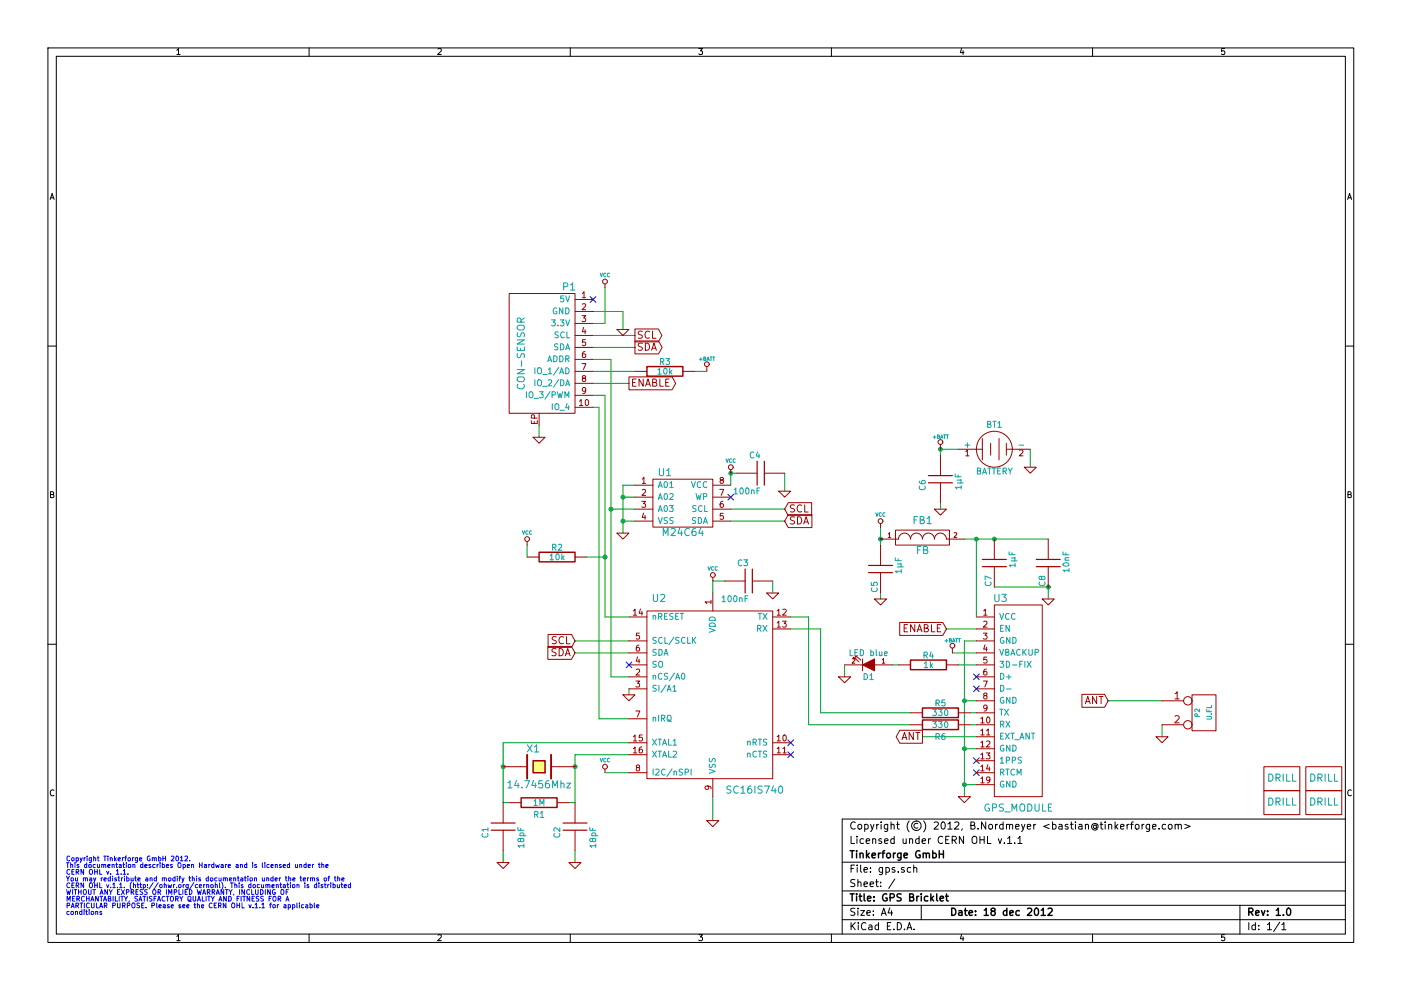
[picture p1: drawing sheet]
<svg xmlns="http://www.w3.org/2000/svg" width="297mm" height="210mm" viewBox="0 0 297 210" stroke-linecap="round" stroke-linejoin="round" font-family="sans-serif">
<g fill="none" stroke="#000" stroke-width=".21">
<path d="M10.2 10.2h276.8v189.6h-276.8zM11.9 11.9h273.3v186.1h-273.3zM37.5 10.7l.3-.4v1.3M37.5 11.6h.7M65.5 10.2v1.7M92.9 10.4l.4-.1 .3 .4-.8 .9h.8M120.9 10.2v1.7M148.2 10.3h.7l-.4 .5 .4 .1v.5l-.2 .2-.5-.2M176.3 10.2v1.7M203.9 10.2l-.3 1h.8M204.2 10.7v.9M231.6 10.2v1.7"/>
<path d="M259.6 10.3h-.6v.6l.2-.1 .4 .1v.5l-.1 .2-.5-.2M10.6 42.3l.4-1.3 .5 1.3M10.8 41.9h.6M285.7 42.3l.4-1.3 .5 1.3M285.9 41.9h.5M10.2 73.4h1.7M285.2 73.4h1.8M10.7 104.9l.6-.1v-.4l-.6-.2v1.3h.5l.2-.4-.2-.2M285.8 104.9l.5-.1 .1-.4-.6-.2v1.3h.5l.2-.4-.3-.2M10.2 136.6h1.7M285.2 136.6h1.8M11.4 167.6a.55 .55 0 0 0-.7 .1 .55 .55 0 0 0 0 .7l.4 .3 .3-.1"/>
<path d="M180.4 177.3v1.5h.8M181.3 174.4a.72 .72 0 0 0-1 .5 .72 .72 0 0 0 .7 .9l.3-.1M181.7 177.3v.2M181.7 177.8v1M182 174.9l.2-.1 .4 .1v.8l-.2 .1-.4-.1zM183.1 177.9l-.4-.1-.4 .3 .1 .6 .3 .1h.4M183.3 174.9l.5-.1 .3 .3-.1 .6-.2 .1-.5-.1M183.3 174.8v1.5M183.6 178.3l.8-.1-.1-.3-.4-.1-.3 .3 .1 .7h.6M184.6 174.8l.3 1M185 178l.1-.1a.36 .36 0 0 1 .6 .2v.7M185 177.8v1"/>
<path d="M185.3 174.8l-.5 1.4-.2 .1M185.9 174.8v1M186.3 174.8l-.4 .3M186.8 174.3v.1M186.8 174.8v1M186.9 177.9l-.4-.1-.2 .3 .1 .2 .5 .1v.4h-.6M187.6 178.3l.7-.1-.1-.3-.4-.1-.2 .3v.7h.6M188.2 174.8v1.2l-.3 .3-.3-.1M188.2 174.9l-.4-.1-.3 .3 .1 .6 .2 .1 .4-.1M188.9 174.9h.1a.36 .36 0 0 1 .6 .1v.8M188.9 174.3v1.5M189.6 177.9l-.4-.1-.4 .3 .1 .6 .3 .1h.4"/>
<path d="M189.6 177.3v1.5M190.1 174.8h.6M190.3 174.3v1.3l.4 .2M191.5 177.8v1h.4l.2-.1M192.1 177.8v1M192.8 174.1a1.75 1.75 0 0 0 0 2.3M192.8 178l.1-.1a.36 .36 0 0 1 .6 .2v.7M192.8 177.8v1M194.6 174.7a.53 .53 0 0 0-.8 .4 .53 .53 0 0 0 .8 .4M194.9 177.9l-.5-.1-.3 .3 .1 .6 .2 .1h.5M194.9 177.3v1.5M195.5 178.3l.7-.1v-.3l-.5-.1-.2 .3 .1 .7h.6"/>
<path d="M195.8 174.1a1.75 1.75 0 0 1 0 2.3M196.9 177.8v1M197.3 177.8l-.4 .3M198.1 174.4l.6-.1 .3 .4-1 1.1h1M199.7 174.4l.2-.1a.81 .81 0 0 1 .5 .7 .81 .81 0 0 1-.5 .8l-.2-.1-.2-.5zM199.9 177.5a.72 .72 0 0 0-1 .5 .72 .72 0 0 0 .7 .8l.3-.1M200.5 178.1h.5M201 174.7l.4-.4v1.5M201 175.8h.9M201.2 177.3h-.7v1.5h.7M201.9 178.1h.7l.2-.3-.1-.3-.2-.2h-.6v1.5M202.3 178.1l.5 .7"/>
<path d="M202.4 174.4l.6-.1 .3 .4-.9 1.1h.9M204 175.7l-.1 .3M204.3 177.3v1.5l-.9-1.5v1.5M205.8 175l.7-.1 .2-.2-.1-.3-.8-.1v1.5h.6l.3-.1v-.4l-.4-.3M206.3 177.4a.5 .5 0 0 1 .6 0 .5 .5 0 0 1 .2 .4v.8l-.3 .2a.53 .53 0 0 1-.7-.5v-.5zM207.4 175.7v.1M207.8 178.1h.9M207.8 177.3v1.5M208.7 177.3v1.5M209 174.3v1.5l-.9-1.5v1.5M209.4 177.3v1.5h.7M209.7 174.9l.2-.1 .5 .1v.8l-.3 .1-.4-.1z"/>
<path d="M211.1 174.8v1M211.5 174.8l-.4 .3M211.7 177.8l.3 1 .4-1M212.7 174.9l-.5-.1-.3 .3 .1 .6 .2 .1 .5-.1M212.7 174.3v1.5M213 178.7v.1M213.4 174.9h.1a.36 .36 0 0 1 .5 .1v.8M213.4 174.8v1M213.6 177.7l.5-.4v1.5M213.6 178.8h.9M214 175a.35 .35 0 0 1 .4-.2 .35 .35 0 0 1 .3 .2v.8M215.1 178.7v.1"/>
<path d="M215.3 175.3l.8-.1-.1-.3-.4-.1-.3 .2 .1 .7h.6M215.8 177.7l.5-.4v1.5M215.8 178.8h.9M216.6 174.8l.3 1M217.3 174.8l-.5 1.4-.2 .1M217.8 175.3l.7-.1v-.3l-.5-.1-.2 .2 .1 .7h.6M219.2 174.8v1M219.6 174.8l-.4 .3M222.5 174.8l-1.2 .4 1.2 .5M223.2 174.9l.4-.1 .3 .3-.1 .6-.2 .1-.4-.1M223.2 174.3v1.5M224.5 174.9h.6l.1 .9"/>
<path d="M225.2 175.2l-.7 .1a.3 .3 0 0 0 .2 .5l.5-.1M226.4 174.9l-.3-.1-.3 .2 .1 .2 .5 .2v.3h-.6M226.9 174.8h.6M227.2 174.3v1.3l.3 .2M228 174.3v.1M228 174.8v1M228.8 174.9h.5l.1 .9M229.4 175.2l-.6 .1a.3 .3 0 0 0 .1 .5l.5-.1M230.1 174.9h.1a.36 .36 0 0 1 .6 .1v.8M230.1 174.8v1M232.4 175.1a.36 .36 0 0 0-.5-.1 .36 .36 0 0 0 0 .6 .36 .36 0 0 0 .5-.1M232.4 174.9l.1 .7a.57 .57 0 0 0 .2-.8 .57 .57 0 0 0-.8-.1 .71 .71 0 0 0-.3 1 .71 .71 0 0 0 1.1 .1"/>
<path d="M233.2 174.8h.6M233.5 174.3v1.3l.3 .2M234.3 174.3v.1M234.3 174.8v1M235.1 174.9a.36 .36 0 0 1 .6 .1v.8M235.1 174.8v1M236.4 174.3v1.5M236.6 175.2l.4 .6M237 174.8l-.6 .6M237.6 175.3l.7-.1v-.3l-.5-.1-.2 .2 .1 .7h.6M239 174.8v1M239.4 174.8l-.4 .3"/>
<path d="M239.7 174.8h.6M240.3 174.3l-.4 .2v1.3M240.8 174.9l.2-.1 .4 .1v.8l-.2 .1-.4-.1zM242.1 174.8v1M242.6 174.8l-.5 .3M243.7 174.8v1.2l-.2 .3-.4-.1M243.7 174.9l-.4-.1-.3 .3 .1 .6 .2 .1 .4-.1M244.4 175.3l.7-.1-.1-.3-.4-.1-.2 .2v.7h.6M245.7 175.7v.1M247.1 174.9l-.4-.1-.3 .3 .1 .6 .2 .1 .4-.1M247.9 174.9l.3-.1 .3 .3v.4l-.3 .3-.5-.3zM249.1 174.9h.1a.36 .36 0 0 1 .6 .1v.8"/>
<path d="M249.1 174.8v1M249.8 175a.35 .35 0 0 1 .3-.2 .35 .35 0 0 1 .4 .2v.8M251.2 174.8l1.1 .4-1.1 .5M285.2 173.7h-106.6v24.3M286.5 167.6a.55 .55 0 0 0-.7 .1 .55 .55 0 0 0 0 .7l.4 .3 .3-.1M37.5 198.6l.3-.4v1.2M37.5 199.4h.7M65.5 198v1.8M92.9 198.3l.4-.1 .3 .4-.8 .8h.8M120.9 198v1.8M148.2 198.2h.7l-.4 .5 .4 .1v.5l-.2 .1-.5-.1M176.3 198v1.8"/>
<path d="M178.6 182.8h106.6M178.6 188.9h106.6M178.6 195h106.6M178.6 191.9h106.6M180.4 195.6v1.5M180.4 184.2h.5M180.7 196.3l.6 .8M181.2 183.4h-.8v1.5M181.3 192.6h-.6l-.3 .3 .1 .3 .7 .3v.5l-.3 .1-.5-.1M181.3 186.5h-.6l-.3 .3 .1 .3 .7 .3v.5l-.3 .1-.5-.1M181.3 195.6l-.9 .9M181.7 183.4v.2"/>
<path d="M181.7 183.9v1M181.9 192.6v.1M181.9 187.1l.1-.1a.36 .36 0 0 1 .5 .2v.8M181.9 186.5v1.5M181.9 193.1v1M182 195.6v.2M182 196.1v1M182.5 183.4v1.3l.2 .2M182.5 193.1h.8l-.8 1h.8M183.2 184.4l.7-.1-.1-.3-.4-.1-.2 .3 .1 .7h.5M183.2 187.5l.7-.1-.1-.4h-.4l-.2 .2 .1 .7h.5M183.6 195.8a.72 .72 0 0 0-1 .5 .72 .72 0 0 0 .7 .8l.3-.1"/>
<path d="M183.8 193.6l.7-.2v-.3h-.5l-.2 .2 .1 .7h.6M184.2 196.2h.6l.1 .9M184.5 187.5l.7-.1-.1-.4h-.4l-.2 .2 .1 .7h.5M184.6 184.8v.1M184.6 184v.2M184.9 196.5l-.7 .1a.3 .3 0 0 0 .2 .5h.5M185.2 194v.1M185.2 193.1v.2M185.6 187h.6M185.9 186.5v1.3l.3 .2M186.3 196.2l-.5-.1-.3 .3 .1 .6 .2 .1h.5M186.3 195.6v1.5"/>
<path d="M186.7 187.9v.1M186.7 187v.2M186.9 194.1l.5-1.5 .5 1.5M187 193.6h.7M187.1 183.9v1.3l-.3 .2h-.3M187.1 184l-.4-.1-.3 .3 .1 .6 .2 .1h.4M187.8 184l.5-.1 .3 .3-.1 .6-.2 .1h-.5M187.8 183.9v1.5M188.1 196.3h.5M188.7 192.5l-.4 1.1h1M188.9 195.6h-.8v1.5h.8M189 193.1v1"/>
<path d="M189.5 197v.1M189.7 184l-.3-.1-.3 .3 .1 .2 .5 .1v.4h-.6M189.7 186.4l-1.3 2M190.2 195.6a.77 .77 0 0 1 .9 .8 .77 .77 0 0 1-.9 .7zM190.4 184.8v.1M191.7 184l-.4-.1-.2 .3 .1 .2 .5 .1v.4h-.6M191.8 197v.1M192.3 197.1l.5-1.5 .5 1.5M192.4 196.7h.8M193.1 184l-.4-.1-.3 .3v.6l.3 .1h.4M193.7 184.1l.1-.1a.36 .36 0 0 1 .6 .2v.7M193.7 183.4v1.5"/>
<path d="M193.8 197v.1M195.3 191.9v3.1M203.9 198.1l-.3 .9h.8M204.2 198.6v.8M231.6 198v1.8M259.6 198.2h-.6v.6l.2-.1 .4 .1v.5l-.1 .1-.5-.1M262.9 191.9v6.1M264.8 195.6v1.5M266.2 196.2l-.5-.1-.3 .3 .1 .6 .2 .1h.5M266.2 195.6v1.5M266.9 197v.1M266.9 196.2v.1"/>
<path d="M268.7 196l.5-.4v1.5M268.7 197.1h.9M271.3 195.5l-1.3 2M271.8 196l.4-.4v1.5M271.8 197.1h.8"/>
<circle cx="194.3" cy="175.1" r="1.02"/>
</g>
<g fill="none" stroke="#000" stroke-width=".3">
<path d="M180.2 189.5h.9M180.2 180.4h.9M180.7 180.4v1.5M180.7 189.5v1.5M181.6 189.5v.2M181.6 180.4v.1M181.6 180.9v1M181.6 190v1M182.1 190h.6M182.3 189.5v1.3l.4 .2M182.3 181l.1-.1a.36 .36 0 0 1 .6 .2v.8M182.3 180.9v1"/>
<path d="M183.2 189.5v1.3l.2 .2M183.7 180.4v1.5M183.9 181.3l.4 .6M183.9 190.5l.8-.1-.1-.3-.4-.1-.3 .2 .1 .8h.6M184.3 180.9l-.6 .6M184.9 181.4l.7-.1-.1-.4h-.4l-.2 .2 .1 .7h.5M185.3 190.9v.1M185.3 190.1v.1M186.3 180.9v1M186.7 180.9l-.4 .3M187 180.9h.6M187.6 180.4l-.4 .2v1.3"/>
<path d="M188 189.6a.7 .7 0 0 0-.9 .7 .7 .7 0 0 0 1 .6v-.5h-.3M188.1 181l.2-.1 .4 .1v.8l-.2 .1-.4-.1zM188.7 190.3l.8-.1 .1-.2-.1-.3-.2-.2h-.6v1.5M189.4 180.9v1M189.9 180.9l-.5 .3M191 180.9v1.2l-.2 .3-.4-.1M191 180.9h-.4l-.3 .3 .1 .6 .2 .1 .4-.1M191.1 189.6l-.6-.1-.3 .3 .1 .4 .7 .2v.5l-.2 .1h-.6M191.7 181.4l.7-.1-.1-.4h-.4l-.2 .2v.7h.6M192.9 190.2h.6l.2-.3-.1-.2-.7-.2v1.5h.5l.3-.1 .1-.4-.4-.3M194.4 190v1M194.8 190l-.4 .3"/>
<path d="M195 180.4a.7 .7 0 0 0-.9 .8 .7 .7 0 0 0 1 .6v-.5h-.3M195.3 189.5v.2M195.3 190v1M195.7 181l.1-.1a.36 .36 0 0 1 .6 .2v.8M195.7 180.9v1M196.4 181.1a.35 .35 0 0 1 .3-.2 .35 .35 0 0 1 .4 .2v.8M196.7 190.1l-.4-.1-.3 .3 .1 .6 .2 .1h.4M197.4 189.5v1.5M197.5 190.4l.4 .6M197.8 180.9h.4l.3 .3-.1 .6-.2 .1-.4-.1M197.8 180.4v1.5M197.9 190l-.5 .6"/>
<path d="M198.6 189.5v1.3l.2 .2M199.1 180.4v1.5M199.1 181.1h.9M199.3 190.5l.8-.1-.1-.3-.5-.1-.2 .2 .1 .8h.6M200 180.4v1.5M200.5 190h.6M200.7 189.5v1.3l.4 .2M201.8 192.6a.77 .77 0 0 1 .9 .7 .77 .77 0 0 1-.9 .8zM203.3 193.1h.6l.1 1M204 193.4l-.7 .2a.3 .3 0 0 0 .2 .5l.5-.1M204.5 193.1h.6M204.7 192.6v1.3l.4 .2"/>
<path d="M205.5 193.6l.7-.2-.1-.3h-.4l-.2 .2v.7h.6M206.8 194v.1M206.8 193.1v.2M208.7 193l.4-.4v1.5M208.7 194.1h.9M210.4 193.2l-.3-.3 .1-.2 .2-.1h.4l.2 .3-.1 .2-.6 .2-.2 .2 .1 .5 .2 .1h.3l.3-.3v-.3l-.3-.3M213.5 193.1h-.5l-.3 .3 .1 .6 .2 .1 .5-.1M213.5 192.6v1.5M214.1 193.6l.7-.2v-.3h-.5l-.2 .2 .1 .7h.6M216.1 193.1h-.4l-.3 .3 .1 .6 .2 .1 .4-.1M217.9 192.7l.5-.1 .3 .4-.9 1.1h.9M219.5 192.7l.2-.1a.81 .81 0 0 1 .5 .7 .81 .81 0 0 1-.5 .8l-.2-.1-.2-.5z"/>
<path d="M220.8 193l.4-.4v1.5M220.8 194.1h.8M222.2 192.7l.6-.1 .3 .4-1 1.1h1M264.8 193.4l.7-.1 .2-.2-.1-.4-.2-.1h-.6v1.5M265.2 193.4l.5 .7M266.2 193.6l.8-.2-.1-.3h-.5l-.2 .2 .1 .7h.6M267.5 193.1l.3 1 .4-1M268.8 194v.1M268.8 193.1v.2M270.6 193l.4-.4v1.5M270.6 194.1h.9M272.1 194v.1"/>
<path d="M272.9 192.7l.3-.1a.81 .81 0 0 1 .5 .7 .81 .81 0 0 1-.5 .8l-.3-.1-.1-.5z"/>
</g>
<path d="M206.4 163.2l1.2 1.2M206.4 160.7l1.2 1.2M207.6 163.2l-1.2 1.2M207.6 160.7l-1.2 1.2" fill="none" stroke="#0000c0" stroke-width=".21"/>
<circle cx="204.5" cy="158.8" r=".41" fill="#00a000"/>
<g fill="none" stroke="#00a000" stroke-width=".21">
<path d="M147.3 78.7h2.6M186.7 125.7v1.3M210.8 124.5h11.5M179.1 141v2.5M195.6 156.2h11.4M203.2 141h3.8M204.5 158.8h2.5M204.5 166.4h2.5"/>
<circle cx="204.5" cy="158.8" r=".41"/>
</g>
<circle cx="128.3" cy="118.1" r=".41" fill="#00a000"/>
<g fill="none" stroke="#00a000" stroke-width=".21">
<path d="M125.7 86.4h1.3v66M199.4 95.3h3.8M124.5 118.1h3.8M199.4 106.7v1.3"/>
<circle cx="128.3" cy="118.1" r=".41"/>
</g>
<circle cx="210.8" cy="114.3" r=".41" fill="#00a000"/>
<circle cx="210.8" cy="114.3" r=".41" fill="none" stroke="#00a000" stroke-width=".21"/>
<circle cx="222.2" cy="124.5" r=".41" fill="#00a000"/>
<circle cx="222.2" cy="124.5" r=".41" fill="none" stroke="#00a000" stroke-width=".21"/>
<circle cx="204.5" cy="148.6" r=".41" fill="#00a000"/>
<g fill="none" stroke="#00a000" stroke-width=".21">
<path d="M167.6 130.8h3.9v22.9M204.5 135.9h2.5M174 151.1h19M205.7 151.1h1.3M106.7 170.2h1.3"/>
<circle cx="204.5" cy="148.6" r=".41"/>
</g>
<circle cx="121.9" cy="162.6" r=".41" fill="#00a000"/>
<g fill="none" stroke="#00a000" stroke-width=".21">
<path d="M125.7 73.7h8.9M128.3 61v7.6h-2.6M154.9 100.3v2.6M154.9 108h11.5M121.9 135.9h11.5M128.3 130.8h5.1M151.1 123.2h2.6M128.3 163.8h5.1M133.4 160h-11.5v10.2M121.9 180.3v2.6"/>
<circle cx="121.9" cy="162.6" r=".41"/>
</g>
<circle cx="132.1" cy="110.5" r=".41" fill="#00a000"/>
<g fill="none" stroke="#00a000" stroke-width=".21">
<path d="M125.7 76.2h3.8M114.3 90.2v2.5M129.5 108h5.1M132.1 105.4h2.5M132.1 110.5h2.5M134.6 102.9h-2.5v10.1"/>
<circle cx="132.1" cy="110.5" r=".41"/>
</g>
<circle cx="132.1" cy="105.4" r=".41" fill="#00a000"/>
<g fill="none" stroke="#00a000" stroke-width=".21">
<path d="M125.7 71.1h8.9M154.9 110.5h11.5M154.9 100.3h1.3M166.4 100.3v3.8"/>
<circle cx="132.1" cy="105.4" r=".41"/>
</g>
<circle cx="154.9" cy="100.3" r=".41" fill="#00a000"/>
<g fill="none" stroke="#00a000" stroke-width=".21">
<path d="M125.7 66h6.4v3.9M129.5 76.2v67.3h3.9"/>
<circle cx="154.9" cy="100.3" r=".41"/>
</g>
<circle cx="129.5" cy="108" r=".41" fill="#00a000"/>
<g fill="none" stroke="#00a000" stroke-width=".21">
<path d="M121.9 138.4h11.5M151.1 123.2v2.5M163.8 123.2v2.5M127 152.4h6.4M133.4 157.5h-26.7v12.7M120.7 170.2h1.2M151.1 168.9v5.1"/>
<circle cx="129.5" cy="108" r=".41"/>
</g>
<circle cx="106.7" cy="162.6" r=".41" fill="#00a000"/>
<g fill="none" stroke="#00a000" stroke-width=".21">
<path d="M207 114.3v16.5M167.6 133.4h6.4v17.7M171.5 153.7h21.5M204.5 148.6h2.5M205.7 153.7h1.3M106.7 180.3v2.6"/>
<circle cx="106.7" cy="162.6" r=".41"/>
</g>
<circle cx="207" cy="114.3" r=".41" fill="#00a000"/>
<g fill="none" stroke="#00a000" stroke-width=".21">
<path d="M125.7 83.8h2.6v47M125.7 81.3h7.7M199.4 95.3v1.2M218.4 95.3v3.8M200.7 133.4h6.3M201.9 138.4h5.1"/>
<circle cx="207" cy="114.3" r=".41"/>
</g>
<circle cx="199.4" cy="95.3" r=".41" fill="#00a000"/>
<g fill="none" stroke="#00a000" stroke-width=".21">
<path d="M125.7 78.7h8.9M111.8 115.6v2.5M186.7 111.8v3.8M204.5 114.3h17.8M222.3 124.5v2.5M133.4 146.1v1.2"/>
<circle cx="199.4" cy="95.3" r=".41"/>
</g>
<circle cx="186.7" cy="114.3" r=".41" fill="#00a000"/>
<g fill="none" stroke="#00a000" stroke-width=".21">
<path d="M204.5 135.9v33"/>
<circle cx="186.7" cy="114.3" r=".41"/>
</g>
<circle cx="204.5" cy="166.4" r=".41" fill="#00a000"/>
<g fill="none" stroke="#00a000" stroke-width=".21">
<path d="M189.2 141h1.3M235 148.6h11.4M246.4 153.7v2.5"/>
<circle cx="204.5" cy="166.4" r=".41"/>
</g>
<g fill="none" stroke="#a00000" stroke-width=".21">
<path d="M186.7 115.6v4.3M133.4 130.8h3.8M133.4 135.9h3.8M133.4 138.4h3.8M134.3 129.5l.3-.3v1.2M134.3 130.4h.7M135.2 139.3l-.3 .9h.8M135.5 136.8h-.2l-.3 .3-.1 .7 .2 .2 .5-.1v-.4l-.2-.2h-.3l-.2 .2M135.5 139.8v.8M135.6 134.2h-.6l-.1 .6 .2-.1 .5 .1v.6l-.2 .1-.5-.1M135.8 129.1l-.3 .9h.8M136.1 129.6v.8"/>
<path d="M137.2 129.5h26.6v35.6h-26.6zM150.7 127.6h-1.2l.4 .4M150.7 127.3v.7M151.1 125.7v3.8M163.8 130.8h3.8M163.8 133.4h3.8M164.8 129.5l.3-.3v1.2M164.8 132.1l.3-.4v1.3M164.8 130.4h.7M164.8 133h.7M165.9 131.7h.8l-.4 .5 .3 .1v.5l-.1 .2-.6-.2M166 129.3l.5-.1 .2 .3-.8 .9h.8"/>
<path d="M182.9 139.7v2.5M185.4 127h2.6l-1.3 1.3zM186.7 121.4v4.3M207 130.8h3.8M207 133.4h3.8M207 135.9h3.8M207 138.4h3.8M208.5 134.2h.8l-.5 .5 .4 .1v.6l-.2 .1-.5-.1M208.6 129.5l.3-.3v1.2M208.6 131.8l.4-.1 .3 .4-.8 .9h.8M208.6 130.4h.7M208.8 136.7l-.2 .9h.7"/>
<path d="M209.1 137.2v.8M209.2 139.3h-.6v.6l.1-.1 .5 .1v.6l-.2 .1-.4-.1M210.8 128.3h10.2v40.6h-10.2zM133.4 141h3.8M133.4 143.5h3.8M133.4 146.1h3.8M133.4 152.4h3.8M133.4 157.5h3.8M134.3 156.2l.3-.4v1.3M134.3 158.8l.3-.4v1.2M134.3 157.1h.7M134.3 159.6h.7"/>
<path d="M134.8 144.4h.8l-.4 .5 .4 .1v.5l-.2 .2-.6-.2M134.8 150.7h.9l-.6 1.3M134.9 142l.5-.1 .2 .3-.8 .9h.8M136.1 158.4h-.2l-.3 .3-.1 .7 .2 .2 .5-.1v-.4l-.2-.2h-.3l-.2 .2M136.2 155.8h-.6l-.1 .6 .2-.1 .5 .1v.6l-.2 .1-.5-.1M163.8 157.5h3.8M164.8 156.2l.3-.4v1.3M164.8 158.8l.3-.4v1.2M164.8 157.1h.7M164.8 159.6h.7M166 158.8l.3-.4v1.2M166 159.6h.7"/>
<path d="M166.1 156l.2-.2a.67 .67 0 0 1 .4 .7 .67 .67 0 0 1-.4 .6l-.3-.5zM177.8 143.5h2.5l-1.2 1.3zM190.8 154.8h4.8v2.8h-4.8l-.8-1.4zM191.3 156.8l.5-1.5 .5 1.5M191.4 156.4h.7M193.6 155.3v1.5l-.8-1.5v1.5M194.2 155.3h.8M194.6 155.3v1.5M207 148.6h3.8M207 153.7h3.8M207 141h3.8M207 143.5h3.8"/>
<path d="M207 146.1h3.8M207 151.1h3.8M207 156.2h3.8M207 158.8h3.8M207.9 152.4l.4-.4v1.3M207.9 154.9l.4-.3v1.2M207.9 157.5l.4-.4v1.3M207.9 153.3h.8M207.9 155.8h.8M207.9 158.4h.8M208.5 144.4h.8l-.5 1.3M208.8 147.5l-.2-.1v-.3l.4-.2 .2 .2v.3l-.5 .1-.1 .2v.3l.2 .2h.2l.3-.2-.1-.4-.2-.1"/>
<path d="M209.1 159.6h.8l-.5 .5 .4 .1v.6l-.1 .1-.6-.1M209.1 141.9h-.2l-.3 .3v.7l.2 .2 .4-.1 .1-.4-.3-.3h-.2l-.2 .3M209.2 154.9l.3-.3v1.2M209.2 157.2l.5-.1 .2 .4-.8 .9h.8M209.2 155.8h.7M209.3 150l-.3 .3-.3-.1-.1-.6 .4-.1 .3 .2-.1 .7-.2 .3h-.3M209.3 152.1l.1-.1a.67 .67 0 0 1 .5 .7 .67 .67 0 0 1-.5 .6l-.2-.5zM229.4 147.2h4.8l.8 1.4-.8 1.4h-4.8zM230.1 149.2l.5-1.5 .5 1.5M230.3 148.8h.7M232.5 147.7v1.5l-.9-1.5v1.5M233 147.7h.9"/>
<path d="M233.5 147.7v1.5M245.1 156.2h2.6l-1.3 1.3zM246.4 148.6h4.6M246.4 153.7h4.6M249.1 147.1l.5-.4v1.5M249.1 151.9l.6-.2 .3 .5-.9 1.1h.9M249.1 148.2h.9M252.7 147.3h5.1v7.6h-5.1zM133.4 163.8h3.8M133.4 160h3.8M135.1 162.7l-.1-.1v-.3l.4-.1 .2 .1v.3l-.6 .2-.1 .2v.2l.2 .2h.3l.2-.2v-.4l-.2-.1M150 166.6l.3 .3-.1 .4h-.6l-.1-.4 .2-.3 .7 .1 .3 .2v.4"/>
<path d="M151.1 165.1v3.8M163.8 160h3.8M207 161.3h3.8M207 163.8h3.8M207 166.4h3.8M207.9 160l.4-.4v1.3M207.9 162.6l.4-.4v1.2M207.9 165.1l.4-.4v1.3M207.9 160.9h.8M207.9 163.4h.8M207.9 166h.8M209.4 162.1l-.2 .9h.7"/>
<path d="M209.8 162.6v.8M209.9 165.3l-.2 .2h-.4l-.1-.7 .5-.1 .2 .3-.1 .7-.1 .2-.4 .1"/>
<circle cx="251.8" cy="153.7" r=".89"/>
<circle cx="251.8" cy="148.6" r=".89"/>
</g>
<g fill="none" stroke="#00a0a0" stroke-width=".21">
<path d="M189.8 118.3v.6h1.3M190.2 119.6l.8 .1 .1 .3-.2 .2M190.4 118.4v.5M191.1 119.4l-.2 .2M138.5 130.6l.5-.1v.8M138.5 130.5v.8M138.5 126v1.3l.3 .2h.3l.3-.2v-1.3M139.1 135.2l-.4-.1-.2 .2v.4l.6 .2v.3l-.2 .2-.5-.1M139.1 137.7h-.4l-.2 .1v.4l.6 .3v.2l-.2 .2h-.5M139.6 130.7h.6l.1-.5-.7-.2v1.3M139.7 137.7a.64 .64 0 0 1 .7 .6 .64 .64 0 0 1-.7 .6zM139.9 130.7l.4 .6"/>
<path d="M140.1 126.2l.5-.2 .3 .4-.9 1.1h.9M140.4 135.3a.55 .55 0 0 0-.7 .1 .55 .55 0 0 0 0 .7l.4 .3 .3-.1M140.8 138.9l.4-1.2 .4 1.2M140.9 130.7h.4M140.9 138.6h.6M141 135.1v1.3h.6M141.5 130h-.6v1.3h.6M142.7 130.1l-.5-.1-.2 .2 .1 .4 .5 .2 .1 .3-.2 .2h-.5M142.9 135.1l-1.1 1.6M143.3 130.7h.4M143.9 130h-.6v1.3h.6M144 135.2l-.5-.1-.2 .2 .1 .4 .5 .2 .1 .3-.3 .2-.4-.1"/>
<path d="M144.2 130h.7M144.6 130v1.3M145.2 135.3a.55 .55 0 0 0-.7 .1 .55 .55 0 0 0 0 .7l.4 .3 .3-.1M145.8 135.1v1.3h.6M146.8 135.1v1.3M147 135.7l.5 .7M147.5 135.1l-.7 .8M150.4 133.2l1.2 .5-1.2 .4M150.5 132.2a.67 .67 0 0 1 .8-.1 .67 .67 0 0 1 .3 .7h-1.2zM150.5 130.9a.67 .67 0 0 1 .8-.1 .67 .67 0 0 1 .3 .7h-1.2zM160.6 133.2h.6l.1-.5-.7-.1v1.3M160.8 130h.7"/>
<path d="M160.9 133.2l.4 .7M161.1 130v1.3M161.8 130l.8 1.3M161.8 132.6l.8 1.3M162.6 130l-.8 1.3M162.6 132.6l-.8 1.3M184.7 123.5v.6l.6 .1-.1-.2 .1-.5h.6l.1 .2-.1 .5M184.9 124.7a.55 .55 0 0 0 .1 .7 .55 .55 0 0 0 .7 0l.3-.4-.1-.3M190.2 120.2h1.3M191.1 121.1h-1.3l.4 .4M191.1 120.8v.7M210.9 126v1.3l.3 .2h.3l.3-.2v-1.3"/>
<path d="M212 130l.4 1.3 .4-1.3M212 137.7l.4 1.2 .4-1.2M212.1 133.2h.5M212.4 126h.9l-.5 .6 .5 .1v.7l-.3 .1-.6-.1M212.8 132.6h-.7v1.3h.7M212.8 135.2a.59 .59 0 0 0-.7 .6 .59 .59 0 0 0 .7 .5l.1-.4h-.3M213.2 138.3l.6-.1v-.4l-.6-.1v1.2h.5l.2-.4-.2-.2M213.9 130.2a.55 .55 0 0 0-.7 .1 .55 .55 0 0 0 0 .7l.4 .3 .3-.1M214 132.6v1.3l-.7-1.3v1.3M214.1 135.1v1.3l-.7-1.3v1.3M214.3 138.9l.4-1.2 .5 1.2M214.5 138.6h.5"/>
<path d="M214.7 135.1a.64 .64 0 0 1 .7 .7 .64 .64 0 0 1-.7 .6zM215.2 130.2a.55 .55 0 0 0-.7 .1 .55 .55 0 0 0 0 .7l.4 .3 .3-.1M216.3 137.8a.55 .55 0 0 0-.7 .1 .55 .55 0 0 0 0 .7l.4 .3 .3-.1M216.9 137.7v1.2M217 138.2l.6 .7M217.6 137.7l-.7 .7M218.1 137.7v1l.3 .2h.3l.1-.2v-1M219.5 138.3h.6v-.5l-.6-.1v1.2M138.4 156.7l.8 1.3M138.4 159.3l.8 1.2M138.5 143.3l.5-.1v.8M138.5 152.2l.5-.1v.8"/>
<path d="M138.5 143.2v.8M138.5 152.1v.8M139.1 145.4l-.4-.1-.2 .1v.4l.6 .3v.2l-.2 .3-.5-.1M139.1 140.3l-.4-.1-.2 .1v.5l.6 .2v.2l-.2 .3-.5-.1M139.2 156.7l-.8 1.3M139.2 159.3l-.8 1.2M139.5 156.7h.7M139.5 159.3h.7M139.6 151.6v1.3M139.7 140.4l.2-.2a.45 .45 0 0 1 .6 .4l-.1 .7-.5 .2-.3-.4zM139.7 145.3v1.3M139.9 156.7v1.3"/>
<path d="M139.9 159.3v1.2M140.2 152.3l.6-.1 .1-.4-.7-.2v1.3M140.3 142.9a.55 .55 0 0 0-.7 .1 .55 .55 0 0 0 0 .7l.4 .3 .3-.1M140.5 158l.4-1.3 .4 1.3M140.5 152.3l.4 .6M140.6 157.6h.6M141.2 145.2l-1.1 1.7M141.5 146.6l.4-1.3 .4 1.3M141.5 151.8l.2-.2a.45 .45 0 0 1 .6 .5l-.1 .6-.5 .2-.2-.4zM141.6 142.8l-.5-.1-.2 .2v.4l.6 .2 .1 .3-.3 .2h-.5M141.6 146.2h.6M141.7 152.6l.6 .4"/>
<path d="M141.8 156.7v1.3h.6M141.8 159.3v1.2h.6M142.7 145.7l.3-.4v1.3M142.7 146.6h.7M142.7 157.1l.4-.4v1.3M142.7 159.4l.5-.1 .2 .3-.8 .9h.8M142.7 158h.7M143 142.7l-1.1 1.6M143.3 144l.4-1.3 .4 1.3M143.4 143.7h.6M144.6 142.9l.2-.2a.67 .67 0 0 1 .4 .7 .67 .67 0 0 1-.4 .6l-.3-.5zM158.5 157.3l.5-.1 .1 .8"/>
<path d="M158.5 159.8l.5-.1 .1 .8M158.5 157.1v.9M158.5 159.7v.8M159.7 157.4l.6-.1v-.5l-.6-.1v1.3M160 157.4l.4 .6M160.4 159.4a.55 .55 0 0 0-.8 .1 .55 .55 0 0 0 .1 .7l.3 .3 .4-.1M160.8 156.7h.7M160.8 159.3h.7M161.1 156.7v1.3M161.1 159.3v1.2M162.6 156.8l-.5-.1-.2 .1 .1 .5 .5 .2 .1 .3-.3 .2-.5-.1M162.6 159.3h-.5l-.2 .1 .1 .4 .5 .2 .1 .3-.3 .2h-.5"/>
<path d="M212 150.4h.7M212 140.2h.8l-.4 .5 .4 .1v.6l-.2 .1-.6-.1M212.1 142.7a.64 .64 0 0 1 .8 .7 .64 .64 0 0 1-.8 .6zM212.1 145.3a.64 .64 0 0 1 .8 .6 .64 .64 0 0 1-.8 .7zM212.1 153.6l.7-.1v-.5l-.7-.1v1.3M212.1 156.1h.5M212.3 150.4v1.2M212.4 153.6l.5 .6M212.8 155.4h-.7v1.3h.7M212.8 147.9a.59 .59 0 0 0-.7 .6 .59 .59 0 0 0 .7 .5l.1-.4h-.3M212.8 158.1a.59 .59 0 0 0-.7 .5 .59 .59 0 0 0 .7 .6l.1-.5h-.3M213 150.4l.8 1.2"/>
<path d="M213.2 155.4l.8 1.3M213.3 152.9l.8 1.3M213.4 140.2a.64 .64 0 0 1 .7 .6 .64 .64 0 0 1-.7 .7zM213.4 143.5h1M213.4 146.1h1M213.8 150.4l-.8 1.2M213.9 143.1v.9M214 155.4l-.8 1.3M214.1 147.8v1.3l-.7-1.3v1.3M214.1 158v1.3l-.7-1.3v1.3M214.1 152.9l-.8 1.3M214.3 155.4h.7"/>
<path d="M214.6 141h1M214.7 155.4v1.3M214.7 147.8a.64 .64 0 0 1 .7 .7 .64 .64 0 0 1-.7 .6zM214.7 158a.64 .64 0 0 1 .7 .6 .64 .64 0 0 1-.7 .7zM215.2 156.8h.9M216.2 140.8h.4M216.3 156.7l.4-1.3 .4 1.3M216.4 156.4h.6M216.8 140.2h-.6v1.3M217.3 140.2v1.3M217.8 140.2l.8 1.3M218.2 155.4v1.3l-.7-1.3v1.3"/>
<path d="M218.6 140.2l-.8 1.3M218.7 155.4h.7M219 155.4v1.3M253.8 151.9v-.5h-.4l-.1 .5h1M254.3 150.3v.7l-.7-.7-.3 .2 .1 .4M255.9 151.9h.8l.2 .2-.1 .3-.9 .1M255.9 150.4v.5h1M256.3 150.6v.3M256.8 151.4h.1M256.9 149.6v.4h-1M138.5 163.1v1.2M139 163.2l.5-.1 .3 .3-.8 .9h.8"/>
<path d="M140.5 160.5l.4-1.2 .4 1.2M140.6 160.2h.6M141 163.2a.55 .55 0 0 0-.7 .1 .55 .55 0 0 0 0 .7l.4 .3 .3-.1M142.5 163l-1.1 1.6M142.9 163.6h.5v.7M142.9 163.5v.8M144.7 163.1h-.5l-.2 .1 .1 .4 .6 .3v.2l-.2 .2h-.5M145.3 163.7h.6v-.5l-.6-.1v1.2M146.5 163.1v1.2M150.4 163.1l1.2 .5-1.2 .4M150.4 162v.5l.1 .2 .4-.1 .3-.5 .2-.1 .2 .3v.4M150.4 160.8v.5l.1 .2 .4-.1 .3-.5 .2-.1 .2 .2v.5"/>
<path d="M155 166.7l-.6-.1-.3 .4 .2 .3 .6 .3v.4l-.2 .2-.6-.1M156.5 166.8a.72 .72 0 0 0-1 .5 .72 .72 0 0 0 .7 .9l.3-.2M157.1 167.1l.4-.5v1.6M157.1 168.2h.9M159.3 166.6l-.5 .1a.99 .99 0 0 0 0 1.5l.5-.2 .1-.5-.3-.3-.4 .1-.2 .2M160 166.6v1.6M161.6 166.7l-.6-.1-.3 .4 .2 .3 .6 .3v.4l-.2 .2-.6-.1M162.1 166.6h1l-.6 1.6M164 166.6l-.4 1.1h1M164.3 167.2v1M165.2 166.8l.2-.2a.81 .81 0 0 1 .6 .8 .81 .81 0 0 1-.6 .8l-.2-.2-.2-.4zM209.7 170.5a.7 .7 0 0 0-.9 .8 .7 .7 0 0 0 1 .6v-.6h-.3"/>
<path d="M210.4 171.3l.8-.1 .1-.2-.1-.4-.2-.1h-.6v1.5M212.1 160.9l.3-.4v1.3M212.1 161.8h.7M212.1 163.7h.7v-.5l-.7-.1v1.2M212.4 163.7l.5 .6M212.8 170.5h-.6l-.3 .3 .1 .3 .7 .3v.5l-.3 .1-.5-.1M212.8 165.7a.59 .59 0 0 0-.7 .6 .59 .59 0 0 0 .7 .5l.1-.5h-.3M213 172.1h1.2M213.2 163.1h.7M213.4 161.2l.6-.1v-.4l-.6-.2v1.3M213.6 163.1v1.2M214.1 165.6v1.3l-.7-1.3v1.3"/>
<path d="M214.6 172v-1.5l.5 1.1 .5-1.1v1.5M214.6 161.2l.6-.1 .1-.4-.7-.2v1.3M214.7 165.6a.64 .64 0 0 1 .7 .6 .64 .64 0 0 1-.7 .7zM215.1 163.2a.55 .55 0 0 0-.7 .1 .55 .55 0 0 0 0 .7l.3 .3 .4-.1M215.6 164.3v-1.2l.5 .9 .4-.9v1.2M216.3 170.7a.5 .5 0 0 1 .6-.2 .5 .5 0 0 1 .3 .5v.8l-.3 .2a.53 .53 0 0 1-.7-.5zM216.6 160.6l-.5-.1-.2 .2 .1 .4 .5 .2 .1 .3-.3 .2-.5-.1M217.9 170.5a.77 .77 0 0 1 .9 .7 .77 .77 0 0 1-.9 .8zM219.4 170.5v1.2l.3 .3h.3l.3-.3v-1.2M221 170.5v1.5h.8M222.3 171.2h.5M223 170.5h-.7v1.5h.7"/>
</g>
<path d="M184.2 119.9h5M184.2 121.4h5" fill="none" stroke="#a00000" stroke-width=".25"/>
<path d="M182.9 141l2.5-1.3v2.5z" fill="#a00000"/>
<g fill="none" stroke="#a00000" stroke-width=".21">
<path d="M133.4 79.9h9.1l.8 1.4-.8 1.4h-9.1zM134.6 78.7h2.6M144.8 78.7h2.5M149.9 77.7v1M134.1 81.1h.5M134.8 80.4h-.7v1.5h.7M136.4 80.4v1.5l-.9-1.5v1.5M136.9 81.9l.5-1.5 .5 1.5M137 81.5h.7M138.4 81.1l.6-.1 .2-.2-.1-.3-.7-.1v1.5h.6l.2-.1 .1-.4-.4-.3M139.9 80.4v1.5h.7M141.1 81.1h.6"/>
<path d="M141.9 80.4h-.8v1.5h.8M199.4 94.2v1.1M199.4 96.5v4.3M203.2 95.3h5.1M204.7 95.8l.4-.4v1.2M204.7 96.6h.8M208.3 93v4.5M210 94v2.5M211.8 93v4.5M213.4 95.3h5M213.4 94v2.5M216.2 95.5l.5-.1 .2 .4-.8 .8h.8"/>
<path d="M217.2 99.1h2.5l-1.3 1.2zM111.8 114.8v.8M111.8 118.1h2.5M121.9 118.1h2.6M186.7 114.3h3.8a1.27 1.27 0 0 1 1.3-1.3 1.27 1.27 0 0 1 1.2 1.3 1.27 1.27 0 0 1 1.3-1.3 1.27 1.27 0 0 1 1.3 1.3 1.27 1.27 0 0 1 1.3-1.3 1.27 1.27 0 0 1 1.2 1.3 1.27 1.27 0 0 1 1.3-1.3 1.27 1.27 0 0 1 1.3 1.3h3.8M186.7 111v.8M188.3 113.2l.3-.3v1M188.3 113.9h.6M189.9 112.4h11.4v3.2h-11.4zM198.1 108h2.6l-1.3 1.2zM199.4 102.4v4.3M202.3 113l.4-.1 .1 .3-.6 .7h.6"/>
<path d="M210.8 114.3v4.3M222.3 114.3v4.3M180.7 139.7l.4-.1 .2 .3-.7 .7h.7M181.1 140l-.1-.7 1.1 1M181.5 139.6l-.1-.7 1.1 1.1M187 139.9l.3-.3v1M190.8 132h9.1l.8 1.4-.8 1.3h-9.1zM191.7 133.2h.5M192.4 132.4h-.7v1.6h.7M194 132.4v1.6l-.9-1.6v1.6M194.5 134l.5-1.6 .5 1.6M194.6 133.5h.7"/>
<path d="M196 133.2l.6-.1 .2-.2-.1-.3-.7-.2v1.6h.5l.3-.2 .1-.3-.4-.3M197.5 132.4v1.6h.7M198.7 133.2h.5M199.5 132.4h-.8v1.6h.8M201.9 137.4v1M210.8 120.1v4.4M221 127h2.5l-1.2 1.3zM222.3 120.1v4.4M132.1 147.3h2.5l-1.2 1.3zM179.1 141h3.8M182.9 141l2.5-1.3v2.5zM185.4 141h3.8"/>
<path d="M187 140.6h.6M190.5 141h2.5M193 153.7h2.6M193 151.1h2.6M200.7 141h2.5M203.2 153.7h2.5M203.2 151.1h2.5M106.7 170.2v4.3M106.7 176v4.3M108 170.2h2.5M118.1 170.2h2.6M121.9 170.2v4.3"/>
<path d="M121.9 176v4.3M203.2 168.9h2.5l-1.2 1.3zM105.4 182.9h2.6l-1.3 1.3zM120.7 182.9h2.5l-1.3 1.3z"/>
<circle cx="149.9" cy="77.2" r=".51"/>
<circle cx="199.4" cy="93.7" r=".51"/>
<circle cx="210.8" cy="95.2" r="3.8"/>
<circle cx="111.8" cy="114.3" r=".51"/>
<circle cx="186.7" cy="110.5" r=".51"/>
<circle cx="201.9" cy="136.9" r=".51"/>
</g>
<g fill="none" stroke="#00a0a0" stroke-width=".21">
<path d="M139.5 78.4l.4-.3v1.2M139.5 79.3h.7M140 76.7l.6-.1 .1-.5-.7-.1v1.3M140.3 76.7l.4 .6M140.8 78.2l.2-.1a.67 .67 0 0 1 .4 .6 .67 .67 0 0 1-.4 .6l-.3-.5zM141.2 76h.8l-.5 .5 .4 .1v.6l-.2 .1-.5-.1M142 78.1v1.2M142.1 78.8l.4 .5M142.5 78.5l-.5 .5M148.3 76.2h.6M148.6 75.9v.6M149.2 76h.4v-.2l-.4-.1v.8h.3l.2-.3-.2-.2"/>
<path d="M149.9 76.5l.2-.8 .3 .8M150 76.3h.3M150.5 75.7h.5M150.7 75.7v.8M151.1 75.7h.5M151.3 75.7v.8M197.8 92.7h.6M198.1 92.4v.6M198.8 92.6l.3-.1v-.2l-.3-.1v.8h.3l.1-.3-.2-.1M199.4 93l.3-.8 .2 .8M199.5 92.8h.3M200.1 92.2h.4"/>
<path d="M200.3 92.2v.8M200.7 92.2h.4M200.9 92.2v.8M204.6 94.4h1M205.1 93.9v1M207.2 99.8h.6v-.4l-.6-.2v1.3h.5l.2-.4-.2-.3M209.4 89.9h.5l.1-.4-.6-.2v1.3h.5l.2-.4-.3-.3M209.4 99.2h.7M209.8 99.2v1.3M210.4 99.2h.7M210.5 89.3h.7M210.7 99.2v1.3"/>
<path d="M210.8 89.3v1.3M211.5 99.8h.5M211.6 89.7l.3-.4v1.3M211.6 90.6h.7M212.1 99.2h-.6v1.3h.6M212.7 99.9l.6-.1v-.4l-.6-.2v1.3M213 99.9l.4 .6M213.8 99.2l.4 .7 .4-.7M214.2 99.9v.6M216.1 94.4h.9M110.7 112.5l.3 .8 .3-.8M111.9 112.6a.33 .33 0 0 0-.4 .3 .33 .33 0 0 0 .4 .3"/>
<path d="M112.7 112.6a.33 .33 0 0 0-.5 .3 .33 .33 0 0 0 .5 .3M116.6 117.8l.4-.4v1.3M116.6 118.7h.7M117.2 116.1l.6-.1v-.5l-.6-.1v1.3M117.5 116.1l.4 .6M118 117.6l.1-.2a.67 .67 0 0 1 .5 .7 .67 .67 0 0 1-.5 .6l-.2-.5zM118.4 115.5l.5-.1 .2 .4-.8 .9h.8M119.1 117.4v1.3M119.3 118.2l.3 .5M119.6 117.9l-.5 .4M185.7 108.7l.2 .8 .3-.8M186.9 108.8a.33 .33 0 0 0-.5 .3 .33 .33 0 0 0 .5 .3"/>
<path d="M187.6 108.8a.33 .33 0 0 0-.4 .3 .33 .33 0 0 0 .4 .3M193.8 110.2h.5M194.5 109.5h-.7v1.5M194.5 116.6h.5M194.9 102v.2l.3 .3 .7 .1 .3-.3-.2-.4h-.4l-.2 .2v.2l.2 .3M195 103.1a.55 .55 0 0 0 .1 .7 .55 .55 0 0 0 .8 0l.3-.4-.2-.3M195.1 110.2h.7l.1-.3-.1-.2-.7-.2v1.5h.6l.2-.1 .1-.4-.4-.3M195.3 115.8h-.8v1.6M195.8 116.6l.7-.1 .1-.2v-.3l-.8-.2v1.6h.6l.2-.2 .1-.3-.4-.3M196.5 109.9l.5-.4v1.5M196.5 111h.9M202.5 100.5v.6h1.3"/>
<path d="M202.9 101.8l.8 .1 .1 .3-.2 .2M202.9 102.4h1.3M203.1 100.7v.4M203.8 103.3h-1.3l.4 .4M203.8 101.6l-.2 .2M203.8 103v.7M208.3 100.5l.4-1.3 .5 1.3M208.5 100.2h.5M213.9 117v.6h1.3M214.4 118.3l.8 .1v.3l-.2 .2M214.4 118.9h1.2M214.6 117.2v.4"/>
<path d="M215.2 119.8h-1.3l.4 .4M215.2 118.1l-.2 .2M215.2 119.5v.7M225.4 117v.6h1.2M225.5 119.5a.66 .66 0 0 1 .7-.2 .66 .66 0 0 1 .4 .5 .74 .74 0 0 1-1.2-.2zM225.8 118.8h.8M226 117.2v.4M226.6 118.2l-.7 .1v.5M180.2 137.7v1.3h.6M181.3 138.4h.4M181.9 137.7h-.6v1.3h.6M182.4 137.7a.64 .64 0 0 1 .7 .7 .64 .64 0 0 1-.7 .6z"/>
<path d="M184.6 138.2h.4l.2 .2-.1 .6h-.5M184.6 137.7v1.3M185.8 137.7v1.1l.2 .2M186.4 138.2l.1 .8 .5-.1M187 138.2v.8M187.5 138.6l.6-.1v-.3h-.4l-.2 .2 .1 .6h.5M195.9 138.9h.6l.1-.5-.7-.1v1.2M196.2 138.9l.4 .6M197.4 138.2l-.3 .9h.8M197.7 138.7v.8M200.4 135.9h.5M200.7 135.6v.5"/>
<path d="M201.3 135.7h.3l.1-.2-.4-.1v.7h.3l.1-.2-.2-.2M202 136.1l.2-.7 .3 .7M202 135.9h.4M202.6 135.4h.4M202.8 135.4v.7M203.2 135.4h.4M203.4 135.4v.7M209 123.4a.55 .55 0 0 0 .1 .7 .55 .55 0 0 0 .7 0l.3-.4-.1-.3M210.1 122.7l-1.2-.6v.9M220.4 123.4a.55 .55 0 0 0 .1 .7 .55 .55 0 0 0 .8 0l.3-.4-.2-.3M220.9 122.4l.2-.2h.2l.3 .2-.1 .4-.2 .1-.4-.1-.2-.6h-.3l-.1 .2 .1 .4h.3l.2-.1M226.6 120.9h-1.2l.4 .4"/>
<path d="M226.6 120.5v.8M183.2 142.8a.64 .64 0 0 1 .7 .7 .64 .64 0 0 1-.7 .6zM184.4 143.2l.4-.4v1.3M184.4 144.1h.7M196 140.7l.3-.4v1.3M196 141.6h.7M197.3 140.3v1.3M197.4 141.1l.3 .5M197.7 153h.8l-.4 .5 .4 .1v.5l-.2 .2-.6-.2M197.7 150.4h.8l-.4 .5 .4 .2v.5l-.2 .1-.6-.1M197.7 140.7l-.4 .5M198.5 156.2l.6-.1v-.4l-.6-.2v1.3"/>
<path d="M198.5 149.1l.6-.1v-.5l-.6-.1v1.3M198.8 156.2l.4 .6M198.8 149.1l.4 .6M199 153h.7l-.4 .5 .4 .1v.5l-.2 .2-.5-.2M199 150.4h.7l-.4 .5 .4 .2v.5l-.2 .1-.5-.1M200.3 155.5h-.3l-.3 .3v.8l.2 .2 .4-.1 .1-.4-.2-.3h-.3l-.2 .3M200.3 148.4h-.6v.6l.1-.1 .5 .1v.6l-.1 .1-.5-.1M200.4 153.1l.1-.1a.67 .67 0 0 1 .5 .6 .67 .67 0 0 1-.5 .7l-.2-.5zM200.4 150.6l.1-.2a.67 .67 0 0 1 .5 .7 .67 .67 0 0 1-.5 .6l-.2-.5zM102.3 176.7a.55 .55 0 0 0 .1 .8 .55 .55 0 0 0 .7-.1l.4-.3-.2-.4M103.5 175.9h-1.3l.4 .3M103.5 175.5v.7"/>
<path d="M109.8 175.4v.6h1.3M110.2 177.2h1.3M110.3 177.2l-.1-.4 .3-.2 .5 .1v.5M110.4 178l.2-.3h.2l.3 .3-.1 .4-.2 .1-.4-.1-.2-.6h-.3l-.1 .2 .1 .4h.3l.2-.2M110.4 175.6v.4M111.1 179.3h-1.3l.4 .4M111.1 179v.7M113.2 169.9l.4-.4v1.3M113.2 170.8h.7M113.4 172.7l.6-.1v-.4l-.6-.2v1.3M113.7 172.7l.4 .6M114.5 170.8v-1.3l.4 .9 .4-.9v1.3"/>
<path d="M114.6 172.4l.3-.4v1.3M114.6 173.3h.7M117.6 176.7a.55 .55 0 0 0 0 .8 .55 .55 0 0 0 .8-.1l.3-.3-.1-.4M118.7 175.5v.8l-.9-.8-.4 .2 .2 .5M125 175.4v.6h1.3M125.5 177.2h1.2M125.5 177.2v-.4l.2-.2 .6 .1v.5M125.6 178l.2-.3h.3l.2 .3v.4l-.2 .1-.4-.1-.2-.6h-.3l-.2 .2 .2 .4h.3l.1-.2M125.7 175.6v.4M126.3 179.3h-1.3l.4 .4M126.3 179v.7"/>
</g>
<path d="M137.2 77.7h7.6v2.1h-7.6zM114.3 117.1h7.6v2h-7.6zM193 140h7.7v2h-7.7zM195.6 152.7h7.6v2h-7.6zM195.6 150.1h7.6v2h-7.6zM110.5 169.2h7.6v2h-7.6z" fill="none" stroke="#a00000" stroke-width=".3"/>
<path d="M196.9 100.8h5M196.9 102.4h5M208.3 118.6h5.1M219.7 118.6h5.1M208.3 120.1h5.1M219.7 120.1h5.1M104.1 174.5h5.1M104.1 176h5.1M119.4 174.5h5.1M119.4 176h5.1" fill="none" stroke="#a00000" stroke-width=".25"/>
<path d="M167 156.9l1.2 1.2M167 159.4l1.2 1.2M168.2 156.9l-1.2 1.2M168.2 159.4l-1.2 1.2M206.4 142.9l1.2 1.2M206.4 145.4l1.2 1.3M207.6 142.9l-1.2 1.2M207.6 145.4l-1.2 1.3" fill="none" stroke="#0000c0" stroke-width=".21"/>
<path d="M111.8 160v5.1M116.8 160v5.1" fill="none" stroke="#a00000" stroke-width=".41"/>
<path d="M113 161.3h2.6v2.5h-2.6z" fill="#ffff80"/>
<path d="M113 161.3h2.6v2.5h-2.6z" fill="none" stroke="#ffff80" stroke-width=".21"/>
<path d="M113 161.3h2.6v2.5h-2.6z" fill="none" stroke="#a00000" stroke-width=".3"/>
<g fill="none" stroke="#a00000" stroke-width=".21">
<path d="M108 62.2h13.9v25.4h-13.9zM121.9 63.5h3.8M121.9 66h3.8M121.9 68.6h3.8M121.9 71.1h3.8M121.9 73.7h3.8M121.9 76.2h3.8M121.9 78.7h3.8M123.4 66.9h.8l-.5 .5 .4 .1v.6l-.1 .1-.6-.1M123.4 77.1h.8l-.5 1.3M123.5 62.2l.3-.4v1.3M123.5 64.5l.5-.1 .2 .4-.8 .9h.8"/>
<path d="M123.5 63.1h.7M123.7 69.4l-.2 .9h.7M124.1 74.5h-.3l-.3 .4v.7l.2 .2 .4-.1 .1-.4-.2-.3h-.3l-.2 .3M124.1 69.9v.8M124.1 72h-.6v.6l.1-.1 .5 .1v.6l-.1 .1-.5-.1M128.3 60.2v.8M130.8 69.9h2.6l-1.3 1.2zM134.6 72.3h5l.8 1.4-.8 1.3h-5zM134.6 69.7h5l.7 1.4-.7 1.4h-5zM136.2 72.8l-.6-.1-.3 .4 .2 .3 .6 .3v.4l-.2 .2-.6-.1M136.2 70.3l-.6-.1-.3 .3 .2 .4 .6 .2v.5l-.2 .1h-.6M136.8 72.7a.77 .77 0 0 1 .9 .8 .77 .77 0 0 1-.9 .8z"/>
<path d="M137.7 70.4a.72 .72 0 0 0-1 .5 .72 .72 0 0 0 .7 .8l.3-.1M138.2 74.3l.5-1.6 .5 1.6M138.3 73.8h.7M138.4 70.2v1.5h.7M112.6 89.2v.6h1.3v-.6M113 92.7h2.6l-1.3 1.3zM113.3 89.4v.4M113.3 88.6v-.6h-.5l-.2 .6h1.3M114.3 87.6v2.6M121.9 81.3h3.8M121.9 83.8h3.8M121.9 86.4h3.8"/>
<path d="M122.9 85.1l.3-.4v1.3M122.9 86h.7M123.7 80.2l-.2-.1v-.3l.5-.2 .1 .2v.3l-.5 .1-.1 .2v.3l.2 .2h.3l.2-.2-.1-.4-.1-.1M124.2 82.7l-.2 .3-.4-.1-.1-.6 .5-.1 .2 .2-.1 .7-.1 .3h-.4M124.2 84.8l.2-.1a.67 .67 0 0 1 .4 .6 .67 .67 0 0 1-.4 .7l-.3-.5zM154.9 99.6v.7M130.8 113h2.6l-1.3 1.3zM134.6 102.9h3.8M134.6 105.4h3.8M134.6 108h3.8M134.6 110.5h3.8M136.1 106.3h.8l-.5 .5 .4 .1v.5l-.1 .2-.6-.2"/>
<path d="M136.2 101.6l.3-.4v1.3M136.2 103.9l.5-.1 .2 .3-.8 .9h.8M136.2 102.5h.7M136.4 108.8l-.2 .9h.7M136.8 109.3v.8M138.4 101.6h12.7v10.2h-12.7zM151.1 102.9h3.8M151.1 105.4h3.8M151.1 108h3.8M151.1 110.5h3.8M152.6 103.8h.8l-.5 1.2M152.9 101.8l-.2-.1v-.4l.5-.1 .1 .1v.4l-.5 .1-.1 .2v.3l.2 .2h.3l.2-.2-.1-.4-.1-.1"/>
<path d="M153.3 106.3h-.3l-.3 .3v.7l.2 .3 .4-.2 .1-.4-.2-.2h-.3l-.2 .2M153.3 108.8h-.6v.6l.2-.1 .4 .1v.6l-.1 .1-.5-.1M156.2 100.3h4.3M162.1 100.3h4.3M165.1 104.1h2.5l-1.2 1.3zM167.1 109.1h5v2.8h-5l-.7-1.4zM167.1 106.6h5v2.7h-5l-.7-1.3zM168.5 109.7l-.6-.1-.3 .3 .1 .3 .7 .3v.5l-.3 .1-.5-.1M168.5 107.1l-.6-.1-.3 .3 .1 .4 .7 .3v.4l-.3 .2-.5-.1M169.1 109.6a.77 .77 0 0 1 .9 .7 .77 .77 0 0 1-.9 .8zM170 107.2a.72 .72 0 0 0-1 .5 .72 .72 0 0 0 .7 .9l.3-.2M170.4 111.1l.5-1.5 .5 1.5"/>
<path d="M170.5 110.7h.8M170.6 107v1.6h.7M116.2 137.1h5l.7 1.3-.7 1.4h-5zM116.2 134.5h5l.7 1.4-.7 1.4h-5zM117.9 137.6l-.6-.1-.3 .3 .2 .4 .6 .3v.4l-.2 .1h-.6M118 135.1l-.6-.1-.3 .3 .1 .3 .7 .3v.5l-.2 .1-.6-.1M118.5 137.5a.77 .77 0 0 1 .9 .8 .77 .77 0 0 1-.9 .7zM119.5 135.1a.72 .72 0 0 0-1 .5 .72 .72 0 0 0 .7 .9l.3-.1M119.9 139l.5-1.5 .5 1.5M120 138.6h.7M120.1 135v1.5h.8M151.1 122.4v.8"/>
<path d="M153.7 123.2h4.3M159.5 123.2h4.3M162.6 125.7h2.5l-1.3 1.3zM106.7 162.6h5.1M116.8 162.6h5.1M128.3 163.1v.7M149.9 174h2.5l-1.3 1.3zM268 162.6h7.6v5h-7.6zM268 167.6h7.6v5.1h-7.6zM276.9 167.6h7.6v5.1h-7.6zM276.9 162.6h7.6v5h-7.6z"/>
<circle cx="128.3" cy="59.7" r=".51"/>
<circle cx="154.9" cy="99.1" r=".51"/>
<circle cx="151.1" cy="121.9" r=".51"/>
<circle cx="128.3" cy="162.6" r=".51"/>
</g>
<g fill="none" stroke="#00a0a0" stroke-width=".21">
<path d="M127.3 57.9l.2 .8 .3-.8M128.4 58a.33 .33 0 0 0-.4 .3 .33 .33 0 0 0 .4 .3M129.2 58a.33 .33 0 0 0-.5 .3 .33 .33 0 0 0 .5 .3M109.7 78.4h1.5l-1.5 .8h1.5M109.7 73.6v.7h1.5v-.7M109.7 72.1h1.5l-1.5 .8h1.5M109.7 75v.5l.3 .3 .3-.1 .3-.7h.4l.2 .3-.1 .5M109.7 70.5v.6l.3 .3 .3-.1 .3-.7h.4l.2 .2-.1 .6M109.7 69.2a.99 .99 0 0 1 1.5 .1 .53 .53 0 0 1-.5 .7h-.5a.52 .52 0 0 1-.5-.8zM110.4 73.8v.5M110.5 68.3l-.1-.7-.2-.2-.4 .1-.1 .2v.6h1.5M110.6 76.5v1.1"/>
<path d="M111.2 67.4l-.7 .5M113.4 78v1.2M114 78.2l.2-.2a.45 .45 0 0 1 .6 .4l-.1 .7-.5 .1-.2-.4zM115 79.4h1M116.1 76.7l.4-1.3 .5 1.3M116.3 78.4l.3-.4v1.2M116.3 76.4h.5M116.3 79.2h.7M116.9 67.8h.8l-.4 .5 .4 .1v.6l-.2 .1-.6-.1M117.4 75.4a.64 .64 0 0 1 .7 .7 .64 .64 0 0 1-.7 .6zM118 65.4a.59 .59 0 0 0-.7 .5 .59 .59 0 0 0 .7 .6l.1-.5h-.3M118.3 69v.1"/>
<path d="M118.3 73l-.5-.1-.2 .1 .1 .5 .5 .2 .1 .2-.2 .3-.5-.1M118.4 70.4h-.5l-.2 .1 .1 .4 .5 .2 .1 .3-.3 .2h-.4M118.4 77.9l-1.1 1.7M118.7 75.4a.64 .64 0 0 1 .7 .7 .64 .64 0 0 1-.7 .6zM118.7 79.2l.4-1.2 .4 1.2M118.8 67.8h.8l-.5 .5 .4 .1v.6l-.2 .1-.5-.1M118.8 78.9h.6M118.8 72.9a.64 .64 0 0 1 .8 .6 .64 .64 0 0 1-.8 .7zM119.3 65.3v1.2l-.7-1.2v1.2M119.5 62.7h-.6l-.1 .6 .2-.1 .5 .1v.6l-.2 .1-.5-.1M119.5 60.8l.7-.1 .2-.2-.1-.4-.2-.1h-.6v1.5M119.6 70.5a.55 .55 0 0 0-.7 .1 .55 .55 0 0 0 0 .7l.4 .3 .3-.1"/>
<path d="M119.9 62.7l.4 1.3 .5-1.3M119.9 65.3a.64 .64 0 0 1 .8 .6 .64 .64 0 0 1-.8 .6zM119.9 67.8l.4 1.3 .5-1.3M119.9 74.2l.4-1.3 .5 1.3M119.9 76.1l.6-.1 .1-.4-.7-.2v1.3M119.9 78a.64 .64 0 0 1 .8 .6 .64 .64 0 0 1-.8 .6zM120.1 73.8h.6M120.2 70.4v1.2h.6M120.2 76.1l.5 .6M121 60.4l.4-.4v1.5M121 61.5h.8M109.7 80.1a.99 .99 0 0 1 1.5 .2 .53 .53 0 0 1-.5 .6h-.5a.52 .52 0 0 1-.5-.8z"/>
<path d="M109.8 81.5a.72 .72 0 0 0 .5 1 .72 .72 0 0 0 .9-.7l-.2-.3M111.6 83.1v1.2M112.2 83.2l.2-.1a.45 .45 0 0 1 .6 .4l-.1 .7-.5 .1-.2-.4zM113.2 84.5h1M113.4 80.5v1.3M114 80.7l.2-.2a.45 .45 0 0 1 .6 .4l-.1 .7-.5 .2-.2-.4zM114.4 83.1h.8l-.5 .4 .4 .2v.5l-.2 .1-.5-.1M115 81.9h1M116.3 80.6l.4-.1 .3 .4-.8 .9h.8M116.6 83l-1.1 1.6M117 83.7h.7v-.5l-.7-.1v1.2M117.1 85.6v1.3"/>
<path d="M117.7 85.8l.2-.2a.45 .45 0 0 1 .6 .4l-.1 .7-.5 .2-.2-.4zM118.2 83.1l.3 1.2 .2-.9 .3 .9 .3-1.2M118.4 80.5l-1.1 1.6M118.7 87h1M118.8 80.5a.64 .64 0 0 1 .8 .7 .64 .64 0 0 1-.8 .6zM119.8 84.3v-1.2l.4 .9 .4-.9v1.2M119.9 81.8l.4-1.3 .5 1.3M120.1 81.4h.6M120.2 85.5l-.3 1h.8M120.5 86v.9M139.8 99.3v1.3l.3 .3h.3l.3-.3v-1.3M141.3 99.8l.5-.5v1.6"/>
<path d="M153.9 97.3l.3 .7 .2-.7M155.1 97.4a.33 .33 0 0 0-.4 .3 .33 .33 0 0 0 .4 .3M155.9 97.4a.33 .33 0 0 0-.5 .3 .33 .33 0 0 0 .5 .3M159.8 96a.55 .55 0 0 0-.7 .1 .55 .55 0 0 0 0 .7l.4 .3 .3-.1M160.6 95.8l-.3 .9h.8M160.9 96.3v.8M139.6 103.4l.4-1.3 .4 1.3M139.6 105.9l.4-1.3 .4 1.3M139.6 108.5l.4-1.3 .4 1.3M139.6 109.7l.4 1.3 .4-1.3M139.7 103h.6M139.7 105.6h.6"/>
<path d="M139.7 108.1h.6M140.6 113.6v-1.6l.5 1.1 .5-1.1v1.6M140.9 102.2l.2-.1a.67 .67 0 0 1 .4 .6 .67 .67 0 0 1-.4 .7l-.3-.5zM140.9 104.8l.2-.2a.67 .67 0 0 1 .4 .7 .67 .67 0 0 1-.4 .6l-.3-.5zM140.9 107.3l.2-.1a.67 .67 0 0 1 .4 .6 .67 .67 0 0 1-.4 .7l-.3-.5zM141.3 100.9h.9M141.5 109.8l-.5-.1-.2 .2 .1 .4 .6 .2v.3l-.2 .2-.5-.1M141.9 107.2h.8l-.4 .5 .4 .1v.5l-.2 .2-.6-.2M142 102.5l.4-.4v1.3M142 104.8l.5-.2 .2 .4-.8 .9h.8M142 103.4h.7M142.3 112.2l.6-.2 .3 .5-1 1.1h1"/>
<path d="M142.7 109.8l-.5-.1-.1 .2v.4l.6 .2v.3l-.2 .2-.5-.1M144.1 112l-.4 1.1h1M144.5 112.5v1.1M146.2 112.2a.72 .72 0 0 0-1.1 .5 .72 .72 0 0 0 .7 .9l.4-.2M146.6 102.1l.4 1.3 .4-1.3M147.4 112l-.4 .1a.99 .99 0 0 0 0 1.5l.5-.2 .1-.5-.3-.3-.4 .1-.2 .2M147.5 109.8l-.5-.1-.2 .2 .1 .4 .5 .2 .1 .3-.2 .2-.5-.1M147.6 107.3l-.5-.1-.2 .1 .1 .4 .5 .3 .1 .2-.3 .3-.4-.1M147.6 104.6l.3 1.3 .2-.9 .3 .9 .3-1.3M148.1 109.7a.64 .64 0 0 1 .7 .7 .64 .64 0 0 1-.7 .6zM148.5 112l-.3 1.1h.9M148.6 102.2a.55 .55 0 0 0-.7 .1 .55 .55 0 0 0 0 .8l.3 .3 .4-.1"/>
<path d="M148.8 107.3a.55 .55 0 0 0-.7 .1 .55 .55 0 0 0 0 .8l.4 .3 .3-.2M148.9 112.5v1.1M149.1 111l.5-1.3 .4 1.3M149.1 105.3h.7v-.5l-.7-.2v1.3M149.3 110.6h.6M149.4 107.2v1.3h.6M149.9 102.2a.55 .55 0 0 0-.8 .1 .55 .55 0 0 0 0 .8l.4 .3 .4-.1M155.7 103.8l.3-.3v1.2M155.7 104.7h.7M157 103.6l.1-.1a.67 .67 0 0 1 .5 .6 .67 .67 0 0 1-.5 .6l-.2-.5zM157.3 118.8a.55 .55 0 0 0-.8 .1 .55 .55 0 0 0 .1 .8l.3 .3 .4-.2M157.7 118.7h.8l-.4 .5 .3 .1v.5l-.1 .2-.6-.2"/>
<path d="M158.2 103.6l.2-.1a.67 .67 0 0 1 .4 .6 .67 .67 0 0 1-.4 .6l-.3-.5zM159.4 104l.4-.1 .1 .8M159.4 103.9v.8M160.5 104.1h.4M161.1 103.5h-.6v1.2M150.1 120.1l.3 .8 .2-.8M151.3 120.2a.33 .33 0 0 0-.5 .3 .33 .33 0 0 0 .5 .3M152.1 120.2a.33 .33 0 0 0-.5 .3 .33 .33 0 0 0 .5 .3M153.1 126.7l.4-.4v1.3M153.1 127.6h.7M154.4 126.4l.2-.1a.67 .67 0 0 1 .5 .6 .67 .67 0 0 1-.5 .7l-.3-.5zM155.7 126.4l.1-.1a.67 .67 0 0 1 .5 .6 .67 .67 0 0 1-.5 .7l-.3-.5z"/>
<path d="M156.8 126.9l.5-.1 .1 .8M156.8 126.7v.9M158 126.9h.4M158.6 126.3h-.6v1.3M111.8 157.9l1 1.5M112.8 157.9l-1 1.5M113.3 158.3l.5-.4v1.5M113.3 159.4h.9M107.7 166l.4-.5v1.6M107.7 167.1h.9M109.5 165.5l-.4 1h1M109.9 166v1.1"/>
<path d="M110.6 166.9v.2M111.3 165.5h1l-.7 1.6M113.1 165.5l-.3 1h.9M113.5 166v1.1M115 165.5h-.7l-.1 .8 .2-.2 .5 .1 .2 .2-.1 .5-.2 .2-.6-.2M116.4 165.5l-.4 .1a.99 .99 0 0 0 0 1.5l.5-.2v-.5l-.3-.3-.4 .1-.2 .2M117.2 167.1v-1.6l.5 1.1 .5-1.1v1.6M118.9 166.2l.1-.1a.36 .36 0 0 1 .6 .2v.8M118.9 165.5v1.6M120.2 166h.8l-.8 1.1h.8M127.3 160.8l.2 .7 .3-.7M128.4 160.9a.33 .33 0 0 0-.4 .3 .33 .33 0 0 0 .4 .3"/>
<path d="M129.2 160.9a.33 .33 0 0 0-.5 .3 .33 .33 0 0 0 .5 .3M269 164.1a.77 .77 0 0 1 .9 .8 .77 .77 0 0 1-.9 .7zM269 169.2a.77 .77 0 0 1 .9 .8 .77 .77 0 0 1-.9 .7zM270.5 164.9l.8-.1 .1-.2-.1-.3-.2-.2h-.6v1.5M270.5 170l.8-.1 .1-.2-.1-.4-.2-.1h-.6v1.5M270.9 164.9l.5 .7M270.9 170l.5 .7M272.1 164.1v1.5M272.1 169.2v1.5M272.8 164.1v1.5h.7M272.8 169.2v1.5h.7M274 164.1v1.5h.8"/>
<path d="M274 169.2v1.5h.8M277.9 169.2a.77 .77 0 0 1 .9 .8 .77 .77 0 0 1-.9 .7zM277.9 164.1a.77 .77 0 0 1 .9 .8 .77 .77 0 0 1-.9 .7zM279.4 170l.8-.1 .1-.2-.1-.4-.2-.1h-.6v1.5M279.4 164.9l.8-.1 .1-.2-.1-.3-.2-.2h-.6v1.5M279.8 170l.5 .7M279.8 164.9l.5 .7M280.9 164.1v1.5M280.9 169.2v1.5M281.7 169.2v1.5h.7M281.7 164.1v1.5h.7M282.9 169.2v1.5h.8"/>
<path d="M282.9 164.1v1.5h.8"/>
</g>
<path d="M160.5 97.8v5.1M162.1 97.8v5.1M158 120.7v5M159.5 120.7v5" fill="none" stroke="#a00000" stroke-width=".25"/>
<path d="M125.1 62.9l1.2 1.2M126.3 62.9l-1.2 1.2M154.3 104.8l1.2 1.2M155.5 104.8l-1.2 1.2M132.7 140.4l1.3 1.2M134 140.4l-1.3 1.2" fill="none" stroke="#0000c0" stroke-width=".21"/>
<g fill="none" stroke="#00f" stroke-width=".21">
<path d="M14.1 185.8l.3 .5 .3-.5M14.1 182.9h.6M14.1 188.6l.3 1 .2-.7 .1 .7 .3-1M14.2 191.1v-1.1l.4 .8 .3-.8v1.1M14.2 192l.5-.1v-.4h-.5v1M14.4 182.9v1M14.4 186.3v.5M14.7 193.3h-.5v.1v.5h.5M14.8 181.6a.44 .44 0 0 0-.6 .4 .44 .44 0 0 0 .6 .4M14.8 184.5a.44 .44 0 0 0-.6 .4 .44 .44 0 0 0 .6 .4M14.8 187.3a.44 .44 0 0 0-.6 .4 .44 .44 0 0 0 .6 .4M15 183.4l.4-.1v.6"/>
<path d="M15 182.9v1M15.1 192.5l.3-1 .3 1M15.1 186.2h.4l.1 .1v.3l-.2 .2-.4-.2zM15.1 193.3h.4l.1 .1v.3l-.2 .2-.4-.2zM15.2 192.2h.5M15.2 184.8h.4M15.2 187.7h.4M15.3 181.9h.3l.1 .1v.3l-.2 .2-.3-.2zM15.4 188.6v1M15.4 190.5h.3M15.7 184.4h-.5v1h.5M15.7 187.2h-.5v1h.5"/>
<path d="M15.7 188.6h.6M15.9 190h-.5v1.1h.5M15.9 182.9v.1M15.9 183.3v.6M16 186.1v.6h.4M16 193.3h.4v.6M16 188.6v1M16 193.2v.7M16.1 192l.5-.1v-.4h-.5v1M16.2 181.9h.3l.1 .1-.1 .5h-.3M16.2 184.9l.4-.1v-.4h-.4v1M16.2 187.7h.4v-.5h-.4v1"/>
<path d="M16.2 181.9v1M16.3 190.6l.5-.1v-.4l-.5-.1v1.1M16.3 192l.4 .5M16.4 184.9l.3 .5M16.4 187.7l.3 .5M16.4 186.1v.7M16.5 190.6l.4 .5M16.6 188.6v1M16.6 189.1h.6M16.7 183.3l-.4 .1 .4 .3v.2h-.4M17 181.9l.2 .6M17 191.5h.6"/>
<path d="M17.2 188.6v1M17.2 191.5v1M17.3 193.3h-.4v.1v.5h.4M17.3 192.9v1M17.4 181.9l-.4 1M17.7 186.2h.4v.6M17.7 186.1v.7M17.7 184.4v1l-.5-1v1M17.7 187.2v1l-.5-1v1M17.8 188.7l.3-.1 .2 .2v.5l-.2 .3-.4-.1zM17.8 192.9v.1M17.8 181.9v.6"/>
<path d="M17.8 193.2v.7M17.9 190.1a.44 .44 0 0 0-.6 .5 .44 .44 0 0 0 .6 .4M17.9 191.5v1M18.1 181.9l-.3 .1M18.1 186.3l.4-.1v.6M18.2 193.2h.3M18.3 192.9v.9l.2 .1M18.3 190.5h.6M18.3 190v1.1M18.4 183.3h-.4l-.1 .2 .1 .4h.4M18.4 182.9v1M18.5 181.5v.1"/>
<path d="M18.5 181.9v.6M18.8 188.6v.9l.1 .1 .4-.1v-.9M18.9 183.3l.4 .1v.5h-.4zM18.9 192.9v.1M18.9 190v1.1M18.9 193.2v.7M18.9 191.6a.44 .44 0 0 0-.6 .4 .44 .44 0 0 0 .6 .4M19 186.2h.4l.1 .6M19.1 184.4h.3l.2 .1v.5l-.2 .4-.4-.2zM19.1 187.2h.3l.2 .2v.5l-.2 .3-.4-.1zM19.3 191.1l.3-1.1 .3 1.1M19.4 190.8h.4"/>
<path d="M19.4 181.9v.8l-.2 .2-.3-.1M19.4 181.9h-.4l-.1 .1 .1 .5h.4M19.4 191.5v.8l.2 .2 .3-.2v-.8M19.4 193.3h.4l.1 .1v.3l-.2 .2-.4-.2zM19.5 186.4l-.5 .2 .1 .2 .4-.1M19.7 188.6h.6M19.8 186.1l.3 .7M19.9 181.9h.3l.1 .6M19.9 181.5v1M20 188.6v1M20.1 184.8h.5M20.1 184.4v1"/>
<path d="M20.1 187.2v1M20.1 187.7h.5M20.2 183.3h-.4l-.1 .2 .1 .4h.4M20.3 193.3h.4v.6M20.3 193.2v.7M20.3 186.1l-.5 1M20.4 191.5v1h.5M20.6 181.9h.4M20.6 184.4v1M20.6 187.2v1M20.7 183.3v.6l.4-.1M20.8 181.5v.9l.2 .1"/>
<path d="M20.8 190v1.1l-.5-1.1v1.1M21.1 183.3v.6M21.1 192.5l.3-1 .4 1M21.1 184.4v1h.5M21.1 187.2v1h.5M21.2 190h.6M21.2 189.6l.3-1 .4 1M21.2 192.2h.5M21.3 189.4h.5M21.5 186.1v.7M21.5 190v1.1M21.5 193.3l-.3 .1 .3 .2v.3h-.3"/>
<path d="M21.6 183.4l.3-.1 .1 .6M21.6 183.3v.6M21.7 186.1l-.2 .2M21.9 191.1l.4-1.1 .3 1.1M22 181.5h.6M22 183.4l.4-.1v.6M22 186.5l.5-.1v-.2l-.5 .1 .1 .4h.4M22 190.8h.5M22.1 192l.5-.1v-.4h-.5v1M22.3 181.5v1M22.4 192l.3 .5M22.6 184.7l.2 .7 .3-.7"/>
<path d="M22.6 187.6l.2 .6 .3-.6M22.8 188.6v1l-.6-1v1M22.9 183.6l.4-.1v-.2l-.4 .1v.5h.4M22.9 181.5v.1M22.9 181.9v.6M23 190.5h.4v-.4l-.4-.1v1.1h.3l.2-.4-.2-.2M23.1 188.6l.4 .6 .3-.6M23.4 181.9h.3l.1 .6M23.4 181.9v.6M23.4 186.2h-.4l-.1 .1 .1 .4h.4M23.4 185.8v1M23.5 185.3v.1"/>
<path d="M23.5 188.1v.1M23.5 189.2v.4M23.8 183.4l.4-.1v.6M23.8 183.3v.6M23.9 185.8v.1M23.9 186.1v.7M23.9 187.5l.3-.3v1M23.9 192l.5-.1v-.4h-.5v1M23.9 188.2h.6M24 190v1.1M24.3 181.5v1M24.4 182.1l.3 .4"/>
<path d="M24.5 190v1.1h.4M24.5 183.3h.4M24.7 184.7l.2-.3v1M24.7 181.9l-.4 .3M24.7 185.4h.5M24.7 182.9v.9l.2 .1M24.7 186.2l-.4 .1 .4 .2v.2h-.4M24.9 188.1v.1M24.9 191.5v.8l.2 .2 .4-.2v-.8M24.9 189.1h.3M25 186.1h.4M25 182.2l.5-.1v-.2l-.5 .1 .1 .5h.4"/>
<path d="M25.2 185.8v.8l.2 .2M25.3 183.3h.4v.6M25.3 190v1.1M25.3 187.5l.3-.3v1M25.3 188.2h.6M25.4 188.6h-.5v1h.5M25.6 190h.6M25.7 185.3v.1M25.7 183.5l-.5 .2 .1 .2h.4M25.7 188.6l.7 1M25.8 186.1v.7M25.9 190v1.1"/>
<path d="M26 181.9v.6M26 192l.5-.1v-.4h-.5v1M26 186.1l-.2 .2M26 183.3h.4M26.1 184.7l.3-.3v1M26.1 185.4h.6M26.2 182.9v.9l.2 .1M26.2 192l.3 .5M26.2 181.9l-.2 .1M26.4 188.1v.1M26.4 190l.3 .6 .3-.6M26.4 185.8v.1"/>
<path d="M26.4 186.1v.7M26.4 188.6l-.7 1M26.4 181.9h.4M26.7 190.6v.5M26.8 182.9v.1M26.8 183.3v.6M26.8 189.2l.5-.1v-.4l-.5-.1v1M26.8 181.5l-.2 .2v.8M26.9 186.2h.4l.1 .1-.1 .4h-.4M26.9 185.8v1M27 192l.5-.1v-.4h-.5v1M27.1 185.3v.1"/>
<path d="M27.2 181.9h.4l.1 .1v.3l-.2 .2-.4-.2zM27.3 183.3h.3l.1 .2v.3l-.2 .1-.3-.1zM27.4 191l-.1 .2M27.8 186.1v.6h.4M27.8 189.2l.5-.1v-.4l-.5-.1v1M27.9 187a1.2 1.2 0 0 0 0 1.6M28 189.2l.4 .4M28.1 191.5h.3l.2 .1v.6l-.2 .3-.4-.2zM28.1 181.9v.6M28.2 183.4l.3-.1 .1 .6M28.2 183.3v.6M28.2 186.1v.7"/>
<path d="M28.3 187.6h.4v.6M28.3 187.2v1M28.4 181.9l-.3 .1M28.5 186.1h.4M28.7 185.8v.8l.2 .2M28.8 189.1h.4M29.1 187.6h.3M29.1 190.1h-.4l-.1 .3a.43 .43 0 0 1 .5 .6h-.5M29.2 181.9v.8l-.2 .2-.3-.1M29.2 181.9h-.4l-.1 .1 .1 .5h.4M29.2 187.2v.9l.2 .1M29.2 186.5l.5-.1v-.2l-.5 .1 .1 .4h.4"/>
<path d="M29.3 188.6h-.5v1h.5M29.4 191.1l.4-1.1 .3 1.1M29.5 190.8h.5M29.6 182.2l.5-.1-.1-.2-.4 .1v.5h.4M29.6 191.5h-.5v.3a.43 .43 0 0 1 .5 .6h-.6M29.6 187.6h.4M29.8 187.2v.9l.2 .1M30 191.9h.4M30.3 188.7h-.5l-.1 .3a.43 .43 0 0 1 .5 .5l-.5 .1M30.3 183.3h-.4l-.1 .2 .1 .4h.4M30.3 182.9v1M30.3 190h.6"/>
<path d="M30.4 187.6h.4l.1 .1-.1 .5h-.4M30.4 187.6v1M30.5 191.5h-.5v1h.5M30.6 190v1.1M30.7 183.6l.5-.1-.1-.2-.4 .1 .1 .5h.3M30.9 186.2h.4v.6M31 192.4v.1M31.2 188.7h-.5v.3a.43 .43 0 0 1 .5 .5l-.5 .1M31.2 190v1.1M31.3 188.1v.1M31.3 187.6v.1M31.3 186.4l-.4 .2 .1 .2 .3-.1"/>
<path d="M31.8 181.6a.45 .45 0 0 0-.6 .4 .45 .45 0 0 0 .6 .4v-.3h-.2M31.8 186.2h.4l.1 .6M31.8 186.1v.7M32 183.3l-.4 .1 .4 .3v.2h-.4M32.2 190.1h-.5v.3a.43 .43 0 0 1 .5 .6h-.6M32.2 192l.5-.1v-.4h-.5v1M32.3 181.9h.4v.6M32.3 181.9v.6M32.5 187.1l-.9 1.4M32.5 188.7l.3-.1 .2 .2v.5l-.2 .3-.4-.1zM32.7 190.5h.3M32.7 182l.4-.1v.6"/>
<path d="M32.9 183.3h-.4l-.1 .2 .1 .4h.4M33.1 190h-.4v1.1M33.2 186.2h-.4l-.1 .1 .1 .4h.4M33.2 185.8v1M33.2 191.5v.8l.2 .2M33.3 183.3v.6M33.4 191.1l.3-1.1 .3 1.1M33.5 190.8h.5M33.5 189.2l.5-.1v-.4l-.5-.1v1M33.6 187.1l-.9 1.4M33.6 183.3l-.3 .2M33.6 181.9h.4l.1 .1-.1 .5h-.4"/>
<path d="M33.6 181.5v1M33.7 192.2l.5-.2-.1-.2-.4 .1 .1 .5h.3M33.7 189.2l.4 .4M33.9 182.9v.1M33.9 187.6h.4l.1 .1v.3l-.2 .2-.3-.2zM33.9 183.3v.6M34.4 183.3h.4l.1 .2-.1 .4h-.4M34.4 186.2h.4v.6M34.4 182.9v1M34.4 186.1v.7M34.5 181.5v1M34.5 182h.6"/>
<path d="M34.6 191.8h.4l.1 .7M34.8 187.6h.4l.1 .6M34.8 187.2v1M34.8 186.3l.4-.1 .1 .6M35 190.1a.44 .44 0 0 0-.7 .5 .44 .44 0 0 0 .7 .4M35.1 192l-.5 .3 .1 .2 .4-.1M35.1 181.5v1M35.3 190h.5M35.3 183.6l.5-.1-.1-.2-.4 .1v.5h.4M35.3 188.6v1M35.5 190v1.1M35.6 187.6l.2 .6 .2-.5 .2 .5 .2-.6"/>
<path d="M35.8 189.6v-1l.3 .8 .3-.8v1M35.8 186.2h.4l-.1 .5h-.3zM35.9 191.8l-.4 .1 .4 .3v.2h-.4M36.2 190.1l.4-.1 .1 .2 .1 .5-.2 .4-.4-.2zM36.3 192.2l.5-.2-.1-.2-.4 .1v.5h.4M36.3 181.6l.4-.1 .2 .3-.6 .7h.6M36.5 183.3l-.4 .1 .4 .3v.2h-.4M36.8 187.6v.6M36.9 189.2l.5-.1v-.4l-.5-.1v1M37.1 187.6l-.3 .1M37.1 186.2h-.4l-.1 .1 .1 .4h.4M37.1 185.8v1"/>
<path d="M37.2 190.6l.5-.1v-.4l-.5-.1v1.1M37.4 181.6l.1-.1a.49 .49 0 0 1 .4 .5 .49 .49 0 0 1-.5 .5l-.1-.4zM37.4 188.1v.1M37.5 190.6l.3 .5M37.6 185.8v.1M37.6 186.1v.7M37.8 183l.4-.1 .1 .2 .1 .5-.2 .3-.4-.1zM37.9 186.1h.4M37.9 187.6h.4l.1 .1v.3l-.2 .2-.3-.2zM37.9 188.6v1h.5M38.1 190l.3 .6 .4-.6M38.3 181.8l.2-.3v1"/>
<path d="M38.3 182.5h.5M38.3 185.8l-.2 .1v.9M38.3 191.8l-.4 .1 .4 .3v.2h-.4M38.4 190.6v.5M38.6 186.1l.2 .7M38.7 192.2l.5-.2v-.2l-.5 .1 .1 .5h.4M38.8 188.6v1M38.8 183.9h.3l.2-.1-.1-.5h-.4v1M38.8 187.6v.6M39 186.1l-.4 1M39.1 187.6l-.3 .1M39.2 181.6l.4-.1 .2 .3-.6 .7h.6"/>
<path d="M39.2 189.1h.4M39.6 192.2l.5-.2-.1-.2-.4 .1v.5h.4M39.7 183.6l.5-.1-.1-.2-.4 .1 .1 .5h.3M39.7 188.6h-.5v1h.5M39.9 187.6v.8l-.2 .2-.2-.1M39.9 187.6h-.4l-.1 .1 .1 .5h.4M40 190.1l.3-.1 .1 .2 .1 .5-.2 .4-.4-.2zM40 190.8l.5 .4M40 186.1h.4M40.2 188.6a.51 .51 0 0 1 .5 .5 .51 .51 0 0 1-.5 .5zM40.2 185.8v.8l.2 .2M40.2 182.4v.1"/>
<path d="M40.6 183.4l.4-.1v.6M40.6 183.3v.6M40.8 186.2h.3l.1 .6M40.8 185.8v1M40.9 190v.9l.2 .2 .4-.2v-.9M41.1 187.1l-.9 1.4M41.1 191.8h.4M41.3 191.5v.8l.2 .2M41.7 185.8v.1M41.7 186.1v.7M41.8 188.6l.3 1 .2-.7 .1 .7 .3-1M41.9 191.1l.3-1.1 .3 1.1"/>
<path d="M41.9 191.9l.3-.1 .1 .7M41.9 191.5v1M41.9 187.6h-.4l-.1 .1 .1 .5h.4M42 190.8h.4M42.3 187.9l.4-.1v-.2l-.4 .1v.5h.4M42.3 182.9v1M42.3 183.4h.5M42.5 186.2l-.4 .1 .4 .2v.2h-.4M42.7 192.2l.5-.2v-.2l-.5 .1 .1 .5h.4M42.8 182.9v1M42.9 190v1.1h.5M43 189.6l.3-1 .3 1"/>
<path d="M43.1 189.4h.4M43.2 187.6v.6M43.4 183.3h.3l.1 .6M43.5 187.6l-.3 .1M43.7 190v1.1M43.8 183.5l-.5 .2 .1 .2h.4M43.8 187.6h.4v.6M43.8 187.6v.6M44 189.2l.5-.1v-.4l-.5-.1v1M44 190h.6M44.2 186.2h-.4l-.1 .1 .1 .4h.4M44.2 185.8v1"/>
<path d="M44.2 189.2l.3 .4M44.3 183.3v.6M44.3 190v1.1M44.6 183.3l-.3 .2M44.7 186.2h.4l-.1 .5h-.3zM44.8 187.6h.3l.1 .1v.3l-.2 .2-.3-.2zM44.8 190l.3 .6 .3-.6M45 191.6a.44 .44 0 0 0-.7 .4 .44 .44 0 0 0 .7 .4M45 189.2l.5-.1v-.4l-.5-.1v1M45.1 190.6v.5M45.2 189.2l.3 .4M45.3 183.3h-.4v.2v.4h.4"/>
<path d="M45.3 182.9v1M45.4 191.9h.3M45.6 187.6h.4l.1 .6M45.6 187.2v1M45.7 183.3l.2 .6 .2-.4 .2 .4 .2-.6M45.8 189.6l.4-1 .3 1M45.9 191.5h-.5v1h.5M45.9 189.4h.5M46 186.2h-.4l-.1 .1 .1 .4h.4M46.3 192l.5-.1v-.4h-.5v1M46.4 191.1l.3-1.1 .4 1.1M46.4 186.1l.1 .6h.4"/>
<path d="M46.5 190.8h.5M46.6 187.2v.9l.1 .1M46.6 192l.3 .5M46.9 186.1v.7M46.9 183.3h.4v.6M47 187a1.2 1.2 0 0 1 0 1.6M47.3 183.5l-.5 .2 .2 .2h.3M47.3 186.2h.4l.1 .6M47.3 186.1v.7M47.4 188.6v1l-.5-1v1M47.8 186.3l.4-.1v.6M47.8 188.1v.1"/>
<path d="M47.8 188.6h.6M47.8 183.3v.6M47.9 191.5v1l-.6-1v1M48 190v1.1l-.6-1.1v1.1M48.1 188.6v1M48.1 183.3l-.3 .2M48.4 183.6l.5-.1-.1-.2-.4 .1v.5h.4M48.5 190a.51 .51 0 0 1 .6 .6 .51 .51 0 0 1-.6 .5zM48.5 188.6l.4 .6 .3-.6M48.6 186.5l.5-.1v-.2l-.5 .1 .1 .4h.4M48.9 187.2h.6M48.9 189.2v.4"/>
<path d="M49.1 187.2v1M49.3 191.5h.3l.1 .1 .1 .6-.2 .3-.4-.2zM49.6 186.2h.3l.1 .6M49.6 186.1v.7M49.6 189.6l-.1 .2M49.8 187.6h.4v.6M49.8 187.2v1M50.1 183.3h.3l.1 .6M50.2 191.9h.6M50.2 191.5v1M50.3 190.5h.3M50.3 186.1h.4"/>
<path d="M50.5 185.8v.8l.2 .2M50.5 183.5l-.5 .2 .1 .2h.4M50.7 187.2v.1M50.7 187.6v.6M50.7 190h-.4v1.1M50.8 188.6v1M50.8 191.5v1M51 183.4l.4-.1v.6M51 183.3v.6M51.1 186.2h.3l.1 .6M51.1 190v1.1M51.3 191.5v1h.5"/>
<path d="M51.5 190h.5M51.5 186.4l-.5 .2 .1 .2 .4-.1M51.5 187.6l-.4 .1 .4 .2v.3h-.4M51.7 190v1.1M51.8 186.1h.4M51.8 188.6v1l-.5-1v1M52 185.8v.8l.2 .2M52.3 183.3h-.4l-.1 .2 .1 .4h.4M52.3 182.9v1M52.6 185.8v.1M52.6 186.1v.7M52.8 191.8l.2 .7 .3-.7"/>
<path d="M52.9 188.7a.44 .44 0 0 0-.6 .4 .44 .44 0 0 0 .6 .4M52.9 190v1.1l-.5-1.1v1.1M53.1 186.2h.4l-.1 .5h-.3zM53.2 187.6h-.4l-.1 .1 .1 .5h.4M53.2 187.2v1M53.4 188.6v1h.4M53.4 190.5h.4M53.6 182.9v.1M53.6 183.3v.6M53.6 192.4v.1M53.7 187.6h.4l.1 .1v.3l-.3 .2-.3-.2zM53.9 190h-.5v1.1h.5"/>
<path d="M53.9 186.2h.4l.1 .6M53.9 186.1v.7M54.1 191.8l.3-.3v1M54.1 192.5h.5M54.2 188.6v.9l.2 .1 .3-.1v-.9M54.4 183.3l-.4 .1 .4 .3v.2h-.4M54.9 190.1h-.5v.3a.43 .43 0 0 1 .4 .6h-.5M55 187.6h-.4l-.1 .1 .1 .5h.4M55.1 192.4v.1M55.2 188.6a.51 .51 0 0 1 .6 .5 .51 .51 0 0 1-.6 .5zM55.4 187.6l.1 .6 .4-.1M55.5 191.8l.3-.3v1"/>
<path d="M55.5 192.5h.6M55.6 182.9v.9l.2 .1M55.6 186.1l.1 .6h.4M55.8 190.1h-.5v.3a.43 .43 0 0 1 .5 .6h-.5M55.9 187.6v.6M56.1 186.1v.7M56.2 182.9v.1M56.2 183.3v.6M56.3 188.6v1M56.4 187.6h.3l.1 .6M56.4 187.6v.6M56.5 186.2h.4l.1 .6"/>
<path d="M56.5 186.1v.7M56.8 187.7l.4-.1v.6M57 190.5h.4M57.1 183.3h-.4l-.1 .2 .1 .4h.4M57.2 191.8h.3M57.3 188.6v1l-.6-1v1M57.5 183.6l.4-.1v-.2l-.4 .1v.5h.4M57.5 190h-.5v1.1M57.5 191.5l-.2 .1v.9M57.7 187.9l.4-.1v-.2l-.4 .1v.5h.4M57.9 186.2h-.4l-.1 .1 .1 .4h.4M57.9 185.8v1"/>
<path d="M57.9 191.8l.4 .1v.5h-.4zM58 190.1l.3-.1 .2 .2v.5l-.2 .4-.4-.2zM58.3 186.5l.5-.1v-.2l-.5 .1 .1 .4h.4M58.3 188.7a.45 .45 0 0 0-.5 .4 .45 .45 0 0 0 .6 .4v-.3h-.2M58.4 183.4l.4-.1v.6M58.4 183.3v.6M58.6 187.6h.4v.6M58.6 187.6v.6M58.8 191.8v.7M59 190.6l.5-.1v-.4l-.5-.1v1.1M59.1 191.8l-.3 .2M59.2 190.6l.3 .5"/>
<path d="M59.2 186.1v.7M59.3 187.6h.4M59.5 187.2v.9l.2 .1M59.5 186.1l-.3 .2M59.6 183.3l-.4 .1 .4 .3v.2h-.4M59.7 188.7l.3-.1 .1 .2 .1 .5-.2 .3-.4-.1zM60 183.6l.5-.1v-.2l-.5 .1 .1 .5h.4M60.1 187.6h.4v.6M60.2 191.8h.4v.7M60.5 186.1h.4M60.5 187.8l-.5 .2 .1 .2h.4M60.6 191.1l.3-1.1 .4 1.1"/>
<path d="M60.6 185.8v.8l.3 .2M60.6 192l-.5 .3 .2 .2 .3-.1M60.7 189.1h.3M60.7 190.8h.5M60.8 187.6h.4M61 187.2v.9l.2 .1M61.1 192.4l.3 .1 .2-.2-.1-.5h-.4v1M61.1 188.6h-.4v1M61.2 186.2h.4v.6M61.2 185.8v1M61.4 183.3h-.4l-.1 .2 .1 .4h.4M61.4 182.9v1"/>
<path d="M61.6 187.2v.1M61.6 187.6v.6M62 192.4l.3 .1 .2-.2-.1-.5h-.4v1M62.1 186.5l.5-.1-.1-.2-.4 .1v.4h.4M62.1 187.6h.3l.1 .1v.3l-.2 .2-.3-.2zM62.6 183.3l.1 .6 .4-.1M62.9 191.5v.8l.2 .2M63 187.6h.3l.1 .6M63 187.6v.6M63.1 183.3v.6M63.5 191.5v.1M63.5 191.8v.7"/>
<path d="M63.6 183.4l.3-.1 .1 .6M63.6 183.3v.6M63.6 186.1h.4M63.8 185.8v.8l.2 .2M64.3 186.5l.5-.1-.1-.2-.4 .1v.4h.4M64.4 191.8h-.4l-.1 .2 .1 .4h.4M64.6 187.2v.1M64.6 187.6v.6M64.8 191.8h.4l.1 .7M64.9 183.3h-.4l-.1 .2 .1 .4h.4M64.9 182.9v1M65.2 186.1v.7"/>
<path d="M65.3 192l-.5 .3 .1 .2 .4-.1M65.3 183.6l.5-.1v-.2l-.5 .1 .1 .5h.4M65.5 187.6l-.4 .1 .4 .2v.3h-.4M65.5 186.1l-.3 .2M65.7 191.8h.4l.1 .2-.1 .4h-.4M65.7 191.5v1M65.8 186.2h.4l.1 .6M65.8 186.1v.7M66.2 183.3v.6M66.3 186.3l.3-.1 .1 .6M66.5 183.3l-.3 .2M66.6 191.5v.8l.2 .2"/>
<path d="M67.1 187.6h-.4l-.1 .1 .1 .5h.4M67.1 192.2l.5-.2v-.2l-.5 .1 .1 .5h.4M67.1 187.2v1M67.5 183.3h.4M67.5 186.2l-.4 .1 .4 .2v.2h-.4M67.6 187.2v.1M67.6 187.6v.6M67.6 182.9v.9l.3 .1M68.2 183.4l.4-.1 .1 .6M68.2 182.9v1M68.4 187.6l-.4 .1 .4 .2v.3h-.4M68.8 187.6h.3"/>
<path d="M68.8 186.2h.4l-.1 .5h-.3zM68.9 187.2v.9l.2 .1M69.1 183.6l.5-.1-.1-.2-.4 .1v.5h.4M69.5 187.6v.6M69.5 186.1h.4M69.8 187.6l-.3 .1M69.9 185.8l-.2 .1v.9M70.1 187.2v.1M70.1 187.6v.6M70.6 187.6h.4l.1 .1-.1 .5h-.4M70.6 187.2v1M70.9 186.1h.3"/>
<path d="M71 185.8v.8l.2 .2M71.5 187.6l.1 .6 .4-.1M71.6 186.2h.4v.6M71.6 185.8v1M72 187.6v.6M72.3 187.6h.4M72.4 187.2v.9l.3 .1M72.5 186.5l.4-.1v-.2l-.4 .1v.4h.4M73 187.9l.5-.1-.1-.2-.4 .1v.5h.4M74.3 187.6h-.4l-.1 .1 .1 .5h.4M74.3 187.2v1"/>
</g>
</svg>
